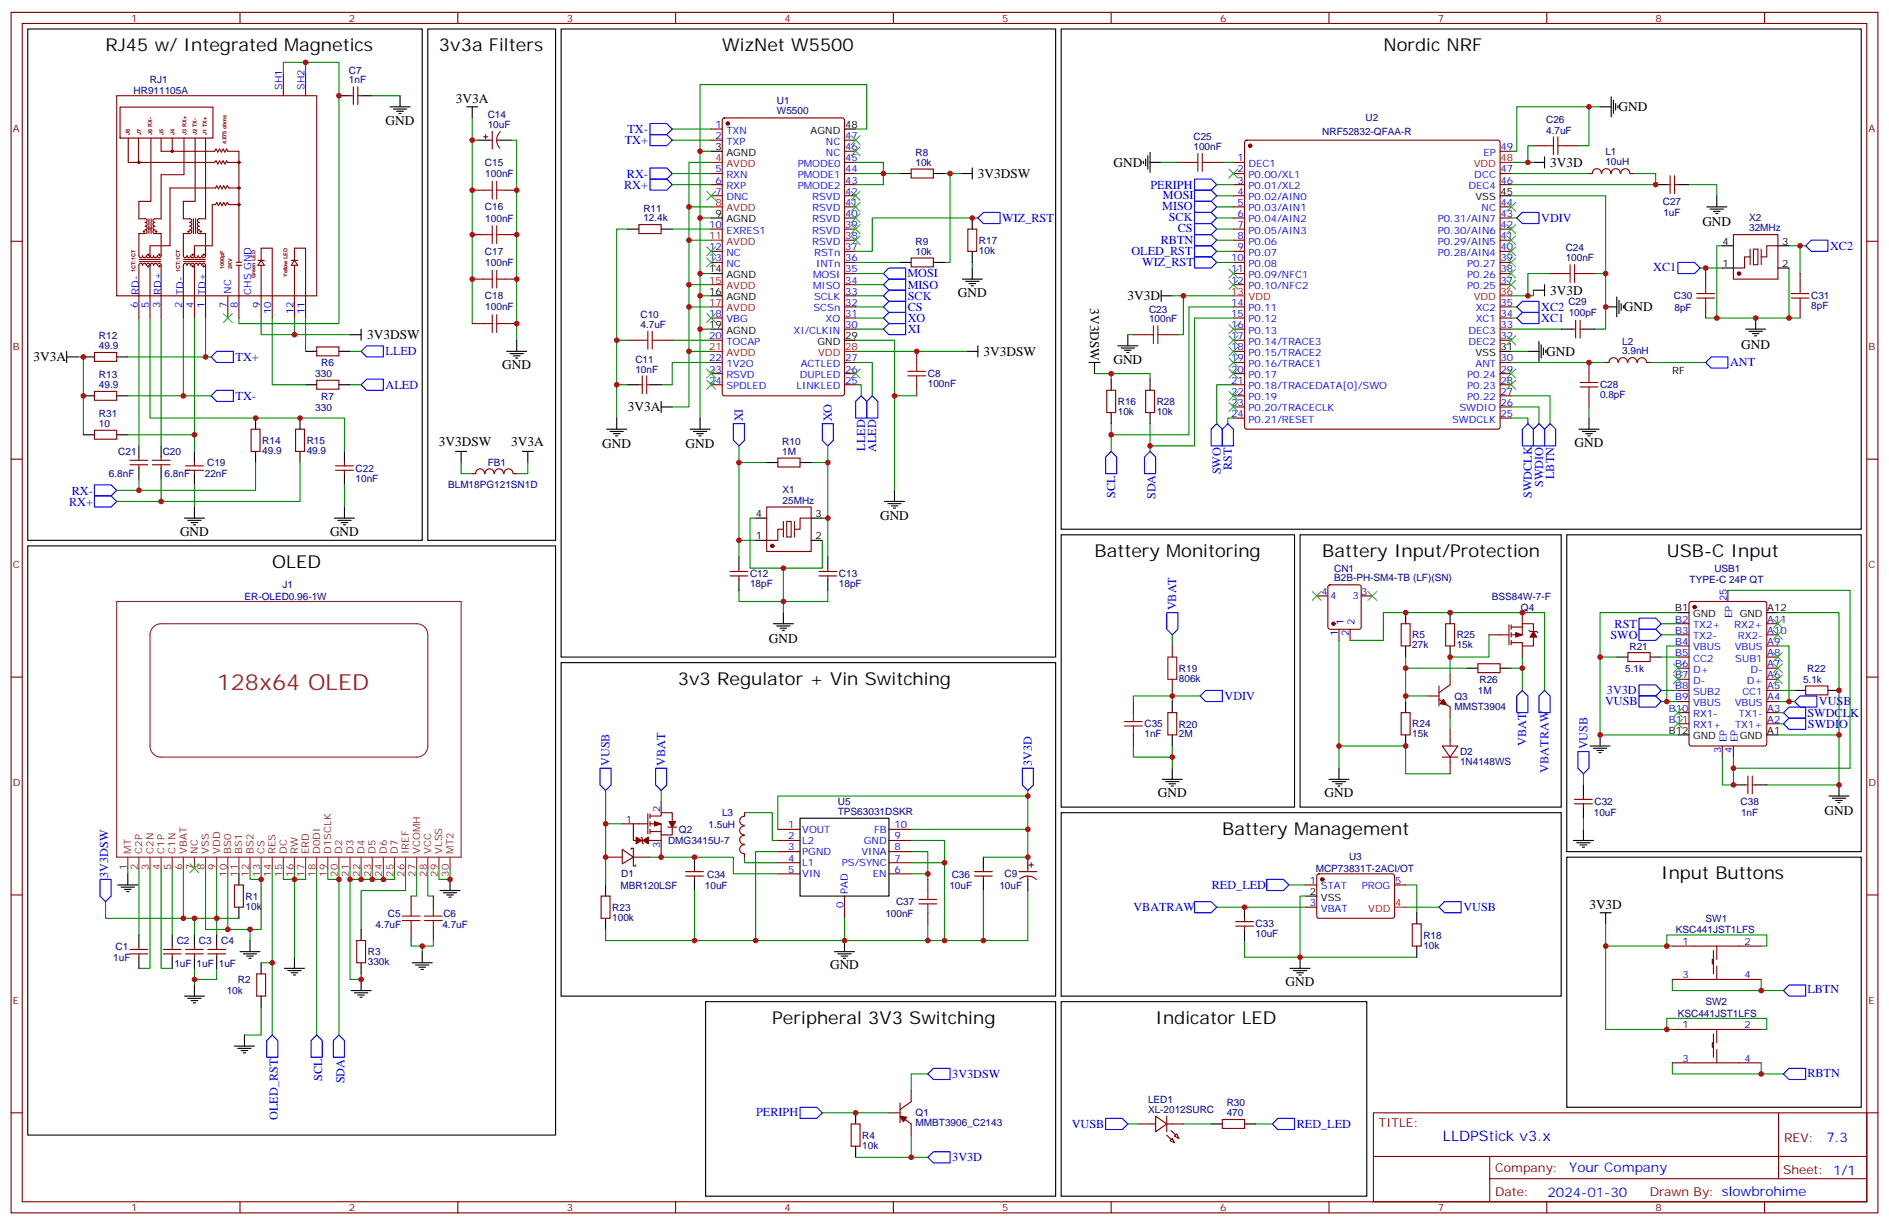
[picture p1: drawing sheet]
<svg xmlns="http://www.w3.org/2000/svg" width="600mm" height="388mm" viewBox="0 0 600 388" stroke-linecap="round" stroke-linejoin="round" font-family="sans-serif">
<defs><g id="words">
<text font-size="7.1" fill="#8d2323" x="68.8" y="219.1">128x64 OLED</text>
<g font-size="5.6">
<text x="33.5" y="16.3">RJ45 w/ Integrated Magnetics</text>
<text x="139.3" y="16.3">3v3a Filters</text>
<text x="229.3" y="16.3">WizNet W5500</text>
<text x="439.2" y="16.3">Nordic NRF</text>
<text x="347.5" y="176.8">Battery Monitoring</text>
<text x="419.8" y="176.8">Battery Input/Protection</text>
<text x="529.2" y="176.8">USB-C Input</text>
<text x="86.4" y="180.3">OLED</text>
<text x="215.2" y="217.3">3v3 Regulator + Vin Switching</text>
<text x="388.1" y="265">Battery Management</text>
<text x="527.4" y="279.1">Input Buttons</text>
<text x="245.2" y="324.9">Peripheral 3V3 Switching</text>
<text x="366.9" y="324.9">Indicator LED</text>
</g>
<text font-size="4.6" fill="#00f" x="458.1" y="362.2">LLDPStick v3.x</text>
<g font-size="4.2">
<text x="144.7" y="32.8">3V3A</text>
<text x="513.8" y="35.3">GND</text>
<text x="122.4" y="39.5">GND</text>
<text x="353.5" y="53">GND</text>
<text x="492.2" y="53">3V3D</text>
<text x="310.5" y="56.5">3V3DSW</text>
<text x="540.5" y="71.7">GND</text>
<text x="304.1" y="94.2">GND</text>
<text x="358" y="95.3">3V3D</text>
<text x="492.2" y="93.6">3V3D</text>
<text x="346.1" y="97.8" transform="rotate(90 346.1 97.8)">3V3DSW</text>
<text x="515.6" y="98.8">GND</text>
<text x="116.6" y="107.6">3V3DSW</text>
<text x="312.3" y="113">3V3DSW</text>
<text x="490.9" y="112.9">GND</text>
<text x="552.8" y="110.6">GND</text>
<text x="10.6" y="114.7">3V3A</text>
<text x="159.5" y="117.2">GND</text>
<text x="353.5" y="115.4">GND</text>
<text x="199.4" y="130.5">3V3A</text>
<text x="139.3" y="141.5">3V3DSW</text>
<text x="162.3" y="141.5">3V3A</text>
<text x="191.2" y="142.2">GND</text>
<text x="217.7" y="142.2">GND</text>
<text x="499.9" y="141.9">GND</text>
<text x="279.4" y="165.1">GND</text>
<text x="57.1" y="170.1">GND</text>
<text x="104.8" y="170.1">GND</text>
<text x="244.1" y="204.1">GND</text>
<text x="367.6" y="253">GND</text>
<text x="420.5" y="253">GND</text>
<text x="579.3" y="258.6">GND</text>
<text x="504.6" y="288.6">3V3D</text>
<text x="263.5" y="307.7">GND</text>
<text x="408.2" y="312.9">GND</text>
</g>
<g font-size="4.2" fill="#00f">
<text x="579.8" y="362.4">7.3</text>
<text x="498.2" y="372">Your Company</text>
<text x="491.3" y="379.8">2024-01-30</text>
</g>
<g font-size="3.9" fill="#00f">
<text x="198.3" y="45.8">TX+</text>
<text x="199.2" y="42.3">TX-</text>
<text x="198.1" y="59.9">RX+</text>
<text x="199" y="56.4">RX-</text>
<text x="365.3" y="59.9">PERIPH</text>
<text x="369.2" y="63.2">MOSI</text>
<text x="318.2" y="70.4">WIZ_RST</text>
<text x="369" y="66.7">MISO</text>
<text x="371.1" y="70.2">SCK</text>
<text x="489.3" y="70.5">VDIV</text>
<text x="368.5" y="77.5">RBTN</text>
<text x="373.9" y="73.7">CS</text>
<text x="359.2" y="81">OLED_RST</text>
<text x="581" y="79.2">XC2</text>
<text x="288.1" y="88">MOSI</text>
<text x="362.7" y="84.3">WIZ_RST</text>
<text x="524.9" y="86.1">XC1</text>
<text x="288.2" y="91.6">MISO</text>
<text x="288.2" y="95.1">SCK</text>
<text x="288.2" y="98.6">CS</text>
<text x="489.3" y="98.6">XC2</text>
<text x="288.2" y="102.2">XO</text>
<text x="288.2" y="105.7">XI</text>
<text x="489.3" y="102.1">XC1</text>
<text x="122.4" y="112.8">LLED</text>
<text x="74.8" y="114.5">TX+</text>
<text x="549.3" y="116.3">ANT</text>
<text x="122.4" y="123.3">ALED</text>
<text x="74.8" y="126.9">TX-</text>
<text x="235.9" y="133.7" transform="rotate(-90 235.9 133.7)">XI</text>
<text x="264.1" y="133.7" transform="rotate(-90 264.1 133.7)">XO</text>
<text x="274.7" y="143" transform="rotate(-90 274.7 143)">LLED</text>
<text x="278.2" y="143.4" transform="rotate(-90 278.2 143.4)">ALED</text>
<text x="391.1" y="149.1" transform="rotate(-90 391.1 149.1)">RST</text>
<text x="387.5" y="150.6" transform="rotate(-90 387.5 150.6)">SWO</text>
<text x="489.9" y="154.5" transform="rotate(-90 489.9 154.5)">SWDIO</text>
<text x="493.4" y="152" transform="rotate(-90 493.4 152)">LBTN</text>
<text x="21.9" y="160.4">RX+</text>
<text x="22.8" y="157">RX-</text>
<text x="354" y="157.9" transform="rotate(-90 354 157.9)">SCL</text>
<text x="366.9" y="158.4" transform="rotate(-90 366.9 158.4)">SDA</text>
<text x="486.4" y="158.1" transform="rotate(-90 486.4 158.1)">SWDCLK</text>
<text x="373.4" y="193.7" transform="rotate(-90 373.4 193.7)">VBAT</text>
<text x="511.3" y="202.7">SWO</text>
<text x="512.6" y="199.2">RST</text>
<text x="510.2" y="220.4">3V3D</text>
<text x="388.8" y="222.1">VDIV</text>
<text x="509.6" y="223.9">VUSB</text>
<text x="573.8" y="227.4">SWDCLK</text>
<text x="577.5" y="223.9">VUSB</text>
<text x="574" y="230.9">SWDIO</text>
<text x="484.6" y="236.7" transform="rotate(-90 484.6 236.7)">VBAT</text>
<text x="504" y="237.8" transform="rotate(-90 504 237.8)">VUSB</text>
<text x="193.5" y="243.1" transform="rotate(-90 193.5 243.1)">VUSB</text>
<text x="211.2" y="243.1" transform="rotate(-90 211.2 243.1)">VBAT</text>
<text x="327.6" y="243.1" transform="rotate(-90 327.6 243.1)">3V3D</text>
<text x="491.6" y="245.2" transform="rotate(-90 491.6 245.2)">VBATRAW</text>
<text x="34.4" y="278.5" transform="rotate(-90 34.4 278.5)">3V3DSW</text>
<text x="384.7" y="282">RED_LED</text>
<text x="359.8" y="289.1">VBATRAW</text>
<text x="464.6" y="289.1">VUSB</text>
<text x="573.8" y="315.2">LBTN</text>
<text x="573.8" y="341.7">RBTN</text>
<text x="102.3" y="343.1" transform="rotate(-90 102.3 343.1)">SCL</text>
<text x="109.4" y="343.8" transform="rotate(-90 109.4 343.8)">SDA</text>
<text x="302.3" y="342.1">3V3DSW</text>
<text x="88.2" y="355.4" transform="rotate(-90 88.2 355.4)">OLED_RST</text>
<text x="240.1" y="354.3">PERIPH</text>
<text x="340.3" y="357.9">VUSB</text>
<text x="411.7" y="358">RED_LED</text>
<text x="302.3" y="368.5">3V3D</text>
</g>
<g font-size="3.9" fill="#800">
<text x="437.8" y="357.8">TITLE:</text>
<text x="566.4" y="362.4">REV:</text>
<text x="474.7" y="372">Company:</text>
<text x="566.1" y="372.6">Sheet: 1/1</text>
<text x="474.7" y="379.6">Date:</text>
<text x="523.7" y="379.7">Drawn By: slowbrohime</text>
</g>
<g font-size="3.2" fill="#800">
<text x="41.6" y="6.9">1</text>
<text x="110.8" y="6.9">2</text>
<text x="179.9" y="6.9">3</text>
<text x="249.1" y="6.9">4</text>
<text x="318.2" y="6.9">5</text>
<text x="387.3" y="6.9">6</text>
<text x="456.5" y="6.9">7</text>
<text x="525.6" y="6.9">8</text>
<text x="4.1" y="42">A</text>
<text x="593.2" y="42">A</text>
<text x="4.1" y="111.2">B</text>
<text x="593.2" y="111.2">B</text>
<text x="4.1" y="180.3">C</text>
<text x="593.2" y="180.3">C</text>
<text x="4.1" y="249.4">D</text>
<text x="593.2" y="249.4">D</text>
<text x="4.1" y="318.6">E</text>
<text x="593.2" y="318.6">E</text>
<text x="41.6" y="384.4">1</text>
<text x="110.8" y="384.4">2</text>
<text x="179.9" y="384.4">3</text>
<text x="249.1" y="384.4">4</text>
<text x="318.2" y="384.4">5</text>
<text x="387.3" y="384.4">6</text>
<text x="456.5" y="384.4">7</text>
<text x="525.6" y="384.4">8</text>
</g>
<g font-size="3.2" fill="#000080">
<text x="110.8" y="23.3">C7</text>
<text x="42.4" y="29.8">HR911105A</text>
<text x="47.6" y="26.2">RJ1</text>
<text x="110.8" y="26.5">1nF</text>
<text x="246.7" y="33">U1</text>
<text x="154.8" y="40.6">10uF</text>
<text x="154.8" y="37.5">C14</text>
<text x="246.7" y="36.2">W5500</text>
<text x="433.5" y="38.6">U2</text>
<text x="490.9" y="39.2">C26</text>
<text x="378.9" y="47.7">100nF</text>
<text x="378.9" y="44.5">C25</text>
<text x="419.8" y="42.7">NRF52832-QFAA-R</text>
<text x="490.9" y="42.4">4.7uF</text>
<text x="154" y="52.7">C15</text>
<text x="290.7" y="52.6">10k</text>
<text x="290.7" y="49.5">R8</text>
<text x="509.7" y="52.5">10uH</text>
<text x="509.7" y="49.3">L1</text>
<text x="154.1" y="56.2">100nF</text>
<text x="527.9" y="65">C27</text>
<text x="154" y="66.8">C16</text>
<text x="154.1" y="70.3">100nF</text>
<text x="204.3" y="70.2">12.4k</text>
<text x="204.3" y="67.1">R11</text>
<text x="528.1" y="68.5">1uF</text>
<text x="555.3" y="70.3">X2</text>
<text x="290.7" y="77.7">R9</text>
<text x="310.8" y="77.4">R17</text>
<text x="555.3" y="73.4">32MHz</text>
<text x="154" y="80.9">C17</text>
<text x="290.7" y="80.8">10k</text>
<text x="310.8" y="80.5">10k</text>
<text x="497.1" y="82.9">100nF</text>
<text x="497.1" y="79.8">C24</text>
<text x="154.1" y="84.4">100nF</text>
<text x="154" y="95">C18</text>
<text x="531.4" y="95">C30</text>
<text x="575" y="95">C31</text>
<text x="154.1" y="98.5">100nF</text>
<text x="203.4" y="100.9">C10</text>
<text x="364.8" y="99.2">C23</text>
<text x="497.9" y="96.8">C29</text>
<text x="498" y="100.3">100pF</text>
<text x="531.6" y="98.5">8pF</text>
<text x="575" y="98.2">8pF</text>
<text x="31.4" y="107.7">R12</text>
<text x="203.4" y="104.1">4.7uF</text>
<text x="364.8" y="102.3">100nF</text>
<text x="31.4" y="110.8">49.9</text>
<text x="515" y="112.4">3.9nH</text>
<text x="515" y="109.3">L2</text>
<text x="100.1" y="119.7">330</text>
<text x="102" y="116.2">R6</text>
<text x="201.7" y="118.2">10nF</text>
<text x="201.7" y="115.1">C11</text>
<text x="294.6" y="119.8">C8</text>
<text x="31.4" y="123.2">49.9</text>
<text x="31.4" y="120">R13</text>
<text x="294.6" y="122.9">100nF</text>
<text x="508" y="123.2">C28</text>
<text x="100.1" y="130.4">330</text>
<text x="102" y="126.8">R7</text>
<text x="354.9" y="131.7">10k</text>
<text x="354.9" y="128.6">R16</text>
<text x="367.2" y="131.7">10k</text>
<text x="367.2" y="128.6">R28</text>
<text x="508" y="126.4">0.8pF</text>
<text x="31.4" y="135.5">10</text>
<text x="31.4" y="132.4">R31</text>
<text x="83.3" y="140.9">R14</text>
<text x="97.4" y="140.9">R15</text>
<text x="248.4" y="141.2">R10</text>
<text x="37.6" y="144.5">C21</text>
<text x="51.7" y="144.5">C20</text>
<text x="65.8" y="148">C19</text>
<text x="83.3" y="144">49.9</text>
<text x="97.4" y="144">49.9</text>
<text x="112.9" y="149.7">C22</text>
<text x="154.9" y="147.9">FB1</text>
<text x="248.4" y="144.3">1M</text>
<text x="34.6" y="151.5">6.8nF</text>
<text x="52.2" y="151.5">6.8nF</text>
<text x="65" y="151.5">22nF</text>
<text x="112.9" y="152.9">10nF</text>
<text x="142.3" y="155">BLM18PG121SN1D</text>
<text x="248.5" y="159.8">25MHz</text>
<text x="248.5" y="156.5">X1</text>
<text x="238.1" y="183.2">C12</text>
<text x="266.3" y="183.2">C13</text>
<text x="423.6" y="184.5">B2B-PH-SM4-TB (LF)(SN)</text>
<text x="423.6" y="181.4">CN1</text>
<text x="536.4" y="185">TYPE-C 24P QT</text>
<text x="544.3" y="181.5">USB1</text>
<text x="77.6" y="190.4">ER-OLED0.96-1W</text>
<text x="89.6" y="186.6">J1</text>
<text x="238.1" y="186.4">18pF</text>
<text x="266.3" y="186.4">18pF</text>
<text x="473.6" y="190.3">BSS84W-7-F</text>
<text x="482.9" y="193.8">Q4</text>
<text x="448.4" y="202.5">R5</text>
<text x="462.5" y="202.5">R25</text>
<text x="448.4" y="205.7">27k</text>
<text x="462.5" y="205.7">15k</text>
<text x="517.3" y="206.2">R21</text>
<text x="374.3" y="213.3">R19</text>
<text x="516" y="213.3">5.1k</text>
<text x="573.8" y="213.2">R22</text>
<text x="374.3" y="216.4">806k</text>
<text x="469.2" y="220.3">1M</text>
<text x="469.7" y="216.8">R26</text>
<text x="572.4" y="216.7">5.1k</text>
<text x="461.8" y="225.2">MMST3904</text>
<text x="461.8" y="222">Q3</text>
<text x="363.4" y="233.9">1nF</text>
<text x="363.4" y="230.8">C35</text>
<text x="374.3" y="230.9">R20</text>
<text x="448.4" y="233.9">15k</text>
<text x="448.4" y="230.8">R24</text>
<text x="374.3" y="234">2M</text>
<text x="463.5" y="239.6">D2</text>
<text x="463.5" y="242.9">1N4148WS</text>
<text x="266" y="255.5">U5</text>
<text x="506.2" y="255.5">C32</text>
<text x="552.6" y="255.5">C38</text>
<text x="224.9" y="262.6">1.5uH</text>
<text x="229.2" y="259.1">L3</text>
<text x="266" y="258.6">TPS63031DSKR</text>
<text x="506" y="259">10uF</text>
<text x="552.8" y="259.1">1nF</text>
<text x="212.1" y="267.9">DMG3415U-7</text>
<text x="215.5" y="264.4">Q2</text>
<text x="428.3" y="273.1">U3</text>
<text x="196.9" y="282">MBR120LSF</text>
<text x="197.2" y="278.4">D1</text>
<text x="224.5" y="278.5">C34</text>
<text x="302.1" y="278.5">C36</text>
<text x="317.3" y="282">10uF</text>
<text x="318.9" y="278.4">C9</text>
<text x="417.7" y="276.7">MCP73831T-2ACI/OT</text>
<text x="78" y="285.5">R1</text>
<text x="223.8" y="282">10uF</text>
<text x="284.5" y="287.3">C37</text>
<text x="301.4" y="282">10uF</text>
<text x="78" y="288.7">10k</text>
<text x="123.1" y="290.9">C5</text>
<text x="140.8" y="290.9">C6</text>
<text x="194.4" y="292.2">100k</text>
<text x="194.4" y="289">R23</text>
<text x="281.1" y="290.9">100nF</text>
<text x="541.5" y="292.7">SW1</text>
<text x="56.1" y="299.7">C2</text>
<text x="63.2" y="299.7">C3</text>
<text x="70.2" y="299.7">C4</text>
<text x="119.3" y="294.4">4.7uF</text>
<text x="140.4" y="294.4">4.7uF</text>
<text x="398.6" y="297.5">10uF</text>
<text x="398.6" y="294.3">C33</text>
<text x="451.9" y="297.9">R18</text>
<text x="532.1" y="296.1">KSC441JST1LFS</text>
<text x="36" y="304.9">1uF</text>
<text x="36.7" y="301.4">C1</text>
<text x="116.8" y="303.1">R3</text>
<text x="451.9" y="301">10k</text>
<text x="55.4" y="306.7">1uF</text>
<text x="62.4" y="306.7">1uF</text>
<text x="69.5" y="306.7">1uF</text>
<text x="75.5" y="312">R2</text>
<text x="116.8" y="306.3">330k</text>
<text x="72" y="315.5">10k</text>
<text x="532.7" y="322.7">KSC441JST1LFS</text>
<text x="541.4" y="319">SW2</text>
<text x="364.5" y="353.2">XL-2012SURC</text>
<text x="364.5" y="350.1">LED1</text>
<text x="389.5" y="351">R30</text>
<text x="290.7" y="357.5">MMBT3906_C2143</text>
<text x="290.7" y="354.3">Q1</text>
<text x="389.5" y="354.2">470</text>
<text x="273.8" y="364.5">10k</text>
<text x="273.8" y="361.4">R4</text>
</g>
<g font-size="3.2" fill="#00f">
<text x="89.6" y="28.6" transform="rotate(-90 89.6 28.6)">SH1</text>
<text x="96.7" y="28.6" transform="rotate(-90 96.7 28.6)">SH2</text>
<text x="227.1" y="40.6">1</text>
<text x="227.1" y="44.1">2</text>
<text x="230.6" y="42.4">TXN</text>
<text x="230.6" y="45.9">TXP</text>
<text x="262.2" y="45.9">NC</text>
<text x="268.3" y="47.7">46</text>
<text x="268.3" y="44.1">47</text>
<text x="476.4" y="47.7">49</text>
<text x="253.3" y="53">PMODE0</text>
<text x="262.2" y="49.4">NC</text>
<text x="268.3" y="51.2">45</text>
<text x="392.9" y="51.2">1</text>
<text x="396.4" y="53">DEC1</text>
<text x="471" y="49.4">EP</text>
<text x="227.1" y="54.7">5</text>
<text x="227.1" y="58.2">6</text>
<text x="230.6" y="56.5">RXN</text>
<text x="253.3" y="56.5">PMODE1</text>
<text x="268.3" y="58.2">43</text>
<text x="268.3" y="54.7">44</text>
<text x="392.9" y="54.7">2</text>
<text x="392.9" y="58.2">3</text>
<text x="396.4" y="56.5">P0.00/XL1</text>
<text x="468.1" y="56.5">DCC</text>
<text x="476.4" y="58.2">46</text>
<text x="476.4" y="54.7">47</text>
<text x="227.1" y="61.8">7</text>
<text x="230.6" y="60">RXP</text>
<text x="230.6" y="63.5">DNC</text>
<text x="253.3" y="60">PMODE2</text>
<text x="257.8" y="63.5">RSVD</text>
<text x="268.3" y="65.3">41</text>
<text x="268.3" y="61.8">42</text>
<text x="392.9" y="61.8">4</text>
<text x="392.9" y="65.3">5</text>
<text x="396.4" y="60">P0.01/XL2</text>
<text x="396.4" y="63.5">P0.02/AIN0</text>
<text x="466.3" y="60">DEC4</text>
<text x="476.4" y="65.3">44</text>
<text x="257.8" y="70.6">RSVD</text>
<text x="257.8" y="67.1">RSVD</text>
<text x="268.3" y="68.8">40</text>
<text x="392.9" y="68.8">6</text>
<text x="396.4" y="67.1">P0.03/AIN1</text>
<text x="396.4" y="70.6">P0.04/AIN2</text>
<text x="456.5" y="70.6">P0.31/AIN7</text>
<text x="470.4" y="67.1">NC</text>
<text x="476.4" y="68.8">43</text>
<text x="225.1" y="72.4">10</text>
<text x="230.6" y="74.1">EXRES1</text>
<text x="257.8" y="77.6">RSVD</text>
<text x="257.8" y="74.1">RSVD</text>
<text x="268.3" y="75.9">38</text>
<text x="268.3" y="72.4">39</text>
<text x="392.9" y="72.4">7</text>
<text x="392.9" y="75.9">8</text>
<text x="396.4" y="74.1">P0.05/AIN3</text>
<text x="396.4" y="77.6">P0.06</text>
<text x="456.5" y="77.6">P0.29/AIN5</text>
<text x="456.5" y="74.1">P0.30/AIN6</text>
<text x="476.4" y="75.9">41</text>
<text x="476.4" y="72.4">42</text>
<text x="225.1" y="79.4">12</text>
<text x="225.1" y="82.9">13</text>
<text x="230.6" y="81.2">NC</text>
<text x="258.5" y="81.2">RSTn</text>
<text x="268.3" y="82.9">36</text>
<text x="268.3" y="79.4">37</text>
<text x="390.9" y="82.9">10</text>
<text x="392.9" y="79.4">9</text>
<text x="396.4" y="81.2">P0.07</text>
<text x="456.5" y="81.2">P0.28/AIN4</text>
<text x="476.4" y="82.9">39</text>
<text x="476.4" y="79.4">40</text>
<text x="230.6" y="84.7">NC</text>
<text x="258.1" y="88.2">MOSI</text>
<text x="259.1" y="84.7">INTn</text>
<text x="268.3" y="90">34</text>
<text x="268.3" y="86.5">35</text>
<text x="390.9" y="86.5">11</text>
<text x="390.9" y="90">12</text>
<text x="396.4" y="84.7">P0.08</text>
<text x="396.4" y="88.2">P0.09/NFC1</text>
<text x="465.8" y="88.2">P0.26</text>
<text x="465.8" y="84.7">P0.27</text>
<text x="476.4" y="90">37</text>
<text x="476.4" y="86.5">38</text>
<text x="44.1" y="93.5" transform="rotate(-90 44.1 93.5)">RD-</text>
<text x="51.2" y="93.5" transform="rotate(-90 51.2 93.5)">RD+</text>
<text x="58.2" y="93.5" transform="rotate(-90 58.2 93.5)">TD-</text>
<text x="65.3" y="93.5" transform="rotate(-90 65.3 93.5)">TD+</text>
<text x="73.4" y="93.2" transform="rotate(-90 73.4 93.2)">NC</text>
<text x="79.7" y="93.5" transform="rotate(-90 79.7 93.5)">CHS GND</text>
<text x="258.1" y="91.8">MISO</text>
<text x="258.5" y="95.3">SCLK</text>
<text x="268.3" y="93.5">33</text>
<text x="396.4" y="91.8">P0.10/NFC2</text>
<text x="465.8" y="91.8">P0.25</text>
<text x="43.7" y="97.7" transform="rotate(-90 43.7 97.7)">6</text>
<text x="47.3" y="97.7" transform="rotate(-90 47.3 97.7)">5</text>
<text x="50.8" y="97.7" transform="rotate(-90 50.8 97.7)">3</text>
<text x="57.9" y="97.7" transform="rotate(-90 57.9 97.7)">2</text>
<text x="61.4" y="97.7" transform="rotate(-90 61.4 97.7)">4</text>
<text x="64.9" y="97.7" transform="rotate(-90 64.9 97.7)">1</text>
<text x="72" y="97.7" transform="rotate(-90 72 97.7)">7</text>
<text x="75.5" y="97.7" transform="rotate(-90 75.5 97.7)">8</text>
<text x="82.5" y="97.7" transform="rotate(-90 82.5 97.7)">9</text>
<text x="86.1" y="99.7" transform="rotate(-90 86.1 99.7)">10</text>
<text x="93.1" y="99.7" transform="rotate(-90 93.1 99.7)">12</text>
<text x="96.7" y="99.7" transform="rotate(-90 96.7 99.7)">11</text>
<text x="225.1" y="100.6">18</text>
<text x="258.2" y="98.8">SCSn</text>
<text x="268.3" y="100.6">31</text>
<text x="268.3" y="97">32</text>
<text x="390.9" y="97">14</text>
<text x="390.9" y="100.6">15</text>
<text x="396.4" y="98.8">P0.11</text>
<text x="468.5" y="98.8">XC2</text>
<text x="476.4" y="100.6">34</text>
<text x="476.4" y="97">35</text>
<text x="225.1" y="107.6">20</text>
<text x="230.6" y="102.3">VBG</text>
<text x="252" y="105.9">XI/CLKIN</text>
<text x="262.1" y="102.3">XO</text>
<text x="268.3" y="104.1">30</text>
<text x="390.9" y="104.1">16</text>
<text x="390.9" y="107.6">17</text>
<text x="396.4" y="102.3">P0.12</text>
<text x="396.4" y="105.9">P0.13</text>
<text x="466.3" y="105.9">DEC3</text>
<text x="468.5" y="102.3">XC1</text>
<text x="476.4" y="107.6">32</text>
<text x="476.4" y="104.1">33</text>
<text x="230.6" y="109.4">TOCAP</text>
<text x="390.9" y="111.2">18</text>
<text x="396.4" y="109.4">P0.14/TRACE3</text>
<text x="396.4" y="112.9">P0.15/TRACE2</text>
<text x="466.3" y="109.4">DEC2</text>
<text x="225.1" y="114.7">22</text>
<text x="225.1" y="118.2">23</text>
<text x="230.6" y="116.5">1V2O</text>
<text x="230.6" y="120">RSVD</text>
<text x="253.9" y="120">DUPLED</text>
<text x="254.2" y="116.5">ACTLED</text>
<text x="268.3" y="118.2">26</text>
<text x="268.3" y="114.7">27</text>
<text x="390.9" y="114.7">19</text>
<text x="390.9" y="118.2">20</text>
<text x="396.4" y="116.5">P0.16/TRACE1</text>
<text x="396.4" y="120">P0.17</text>
<text x="465.8" y="120">P0.24</text>
<text x="468.4" y="116.5">ANT</text>
<text x="476.4" y="118.2">29</text>
<text x="476.4" y="114.7">30</text>
<text x="225.1" y="121.7">24</text>
<text x="230.6" y="123.5">SPDLED</text>
<text x="252.9" y="123.5">LINKLED</text>
<text x="268.3" y="121.7">25</text>
<text x="390.9" y="121.7">21</text>
<text x="390.9" y="125.3">22</text>
<text x="396.4" y="123.5">P0.18/TRACEDATA[0]/SWO</text>
<text x="465.8" y="123.5">P0.23</text>
<text x="476.4" y="125.3">27</text>
<text x="476.4" y="121.7">28</text>
<text x="390.9" y="128.8">23</text>
<text x="396.4" y="127">P0.19</text>
<text x="396.4" y="130.6">P0.20/TRACECLK</text>
<text x="463.4" y="130.6">SWDIO</text>
<text x="465.8" y="127">P0.22</text>
<text x="476.4" y="128.8">26</text>
<text x="390.9" y="132.3">24</text>
<text x="396.4" y="134.1">P0.21/RESET</text>
<text x="461" y="134.1">SWDCLK</text>
<text x="476.4" y="132.3">25</text>
<text x="419.6" y="188.8">4</text>
<text x="422.3" y="190.2">4</text>
<text x="429.4" y="190.2">3</text>
<text x="432.2" y="188.8">3</text>
<text x="548.2" y="190.7" transform="rotate(-90 548.2 190.7)">25</text>
<text x="531.9" y="197.6">B2</text>
<text x="550" y="196.1" transform="rotate(-90 550 196.1)">EP</text>
<text x="561.1" y="197.6">A11</text>
<text x="424.7" y="201.9" transform="rotate(-90 424.7 201.9)">1</text>
<text x="426.5" y="198.4" transform="rotate(-90 426.5 198.4)">1</text>
<text x="428.3" y="201.9" transform="rotate(-90 428.3 201.9)">2</text>
<text x="430" y="198.4" transform="rotate(-90 430 198.4)">2</text>
<text x="531.9" y="201.1">B3</text>
<text x="537.5" y="199.4">TX2+</text>
<text x="537.5" y="202.9">TX2-</text>
<text x="550.6" y="199.4">RX2+</text>
<text x="551.8" y="202.9">RX2-</text>
<text x="561.1" y="201.1">A10</text>
<text x="531.9" y="204.6">B4</text>
<text x="531.9" y="208.2">B5</text>
<text x="537.5" y="206.4">VBUS</text>
<text x="537.5" y="209.9">CC2</text>
<text x="550.8" y="206.4">VBUS</text>
<text x="550.9" y="209.9">SUB1</text>
<text x="561.1" y="208.2">A8</text>
<text x="561.1" y="204.6">A9</text>
<text x="531.9" y="211.7">B6</text>
<text x="531.9" y="215.2">B7</text>
<text x="537.5" y="213.5">D+</text>
<text x="555.7" y="213.5">D-</text>
<text x="561.1" y="215.2">A6</text>
<text x="561.1" y="211.7">A7</text>
<text x="531.9" y="218.8">B8</text>
<text x="537.5" y="217">D-</text>
<text x="537.5" y="220.5">SUB2</text>
<text x="553.2" y="220.5">CC1</text>
<text x="554.6" y="217">D+</text>
<text x="561.1" y="218.8">A5</text>
<text x="529.8" y="225.8">B10</text>
<text x="531.9" y="222.3">B9</text>
<text x="537.5" y="224">VBUS</text>
<text x="537.5" y="227.6">RX1-</text>
<text x="550.8" y="224">VBUS</text>
<text x="552" y="227.6">TX1-</text>
<text x="561.1" y="225.8">A3</text>
<text x="561.1" y="222.3">A4</text>
<text x="529.8" y="229.3">B11</text>
<text x="537.5" y="231.1">RX1+</text>
<text x="550.9" y="231.1">TX1+</text>
<text x="561.1" y="229.3">A2</text>
<text x="546.5" y="238.9" transform="rotate(-90 546.5 238.9)">3</text>
<text x="548.2" y="235.4" transform="rotate(-90 548.2 235.4)">EP</text>
<text x="550" y="238.9" transform="rotate(-90 550 238.9)">4</text>
<text x="551.7" y="235.4" transform="rotate(-90 551.7 235.4)">EP</text>
<text x="209.5" y="257.6" transform="rotate(-90 209.5 257.6)">2</text>
<text x="198.7" y="261.1">1</text>
<text x="250.2" y="262.9">1</text>
<text x="284" y="262.9">10</text>
<text x="209.5" y="269.1" transform="rotate(-90 209.5 269.1)">3</text>
<text x="250.2" y="266.4">2</text>
<text x="250.2" y="269.9">3</text>
<text x="254.7" y="264.3">VOUT</text>
<text x="254.7" y="267.8">L2</text>
<text x="274.2" y="267.8">GND</text>
<text x="277.5" y="264.3">FB</text>
<text x="284" y="269.9">8</text>
<text x="284" y="266.4">9</text>
<text x="250.2" y="273.4">4</text>
<text x="254.7" y="271.3">PGND</text>
<text x="254.7" y="274.8">L1</text>
<text x="267.3" y="274.8">PS/SYNC</text>
<text x="273.5" y="271.3">VINA</text>
<text x="284" y="273.4">7</text>
<text x="250.2" y="277">5</text>
<text x="254.7" y="278.4">VIN</text>
<text x="277.1" y="278.4">EN</text>
<text x="284" y="277">6</text>
<text x="415.9" y="280.5">1</text>
<text x="442.9" y="280.5">5</text>
<text x="269.2" y="283.7" transform="rotate(-90 269.2 283.7)">PAD</text>
<text x="415.9" y="287.5">3</text>
<text x="419.3" y="282.3">STAT</text>
<text x="432.4" y="282.3">PROG</text>
<text x="267.8" y="288.2" transform="rotate(-90 267.8 288.2)">0</text>
<text x="419.3" y="289.3">VBAT</text>
<text x="534.2" y="299.9">1</text>
<text x="553.9" y="299.9">2</text>
<text x="534.2" y="310.5">3</text>
<text x="553.9" y="310.5">4</text>
<text x="534.2" y="326.4">1</text>
<text x="553.9" y="326.4">2</text>
<text x="534.2" y="336.9">3</text>
<text x="553.9" y="336.9">4</text>
</g>
<g font-size="3.2">
<text x="268.3" y="40.6">48</text>
<text x="227.1" y="47.7">3</text>
<text x="257.4" y="42.4">AGND</text>
<text x="230.6" y="49.4">AGND</text>
<text x="468.4" y="63.5">VSS</text>
<text x="476.4" y="61.8">45</text>
<text x="227.1" y="68.8">9</text>
<text x="230.6" y="70.6">AGND</text>
<text x="546.9" y="77.6">4</text>
<text x="565.9" y="77.6">3</text>
<text x="225.1" y="86.5">14</text>
<text x="230.6" y="88.2">AGND</text>
<text x="546.9" y="84.7">1</text>
<text x="565.9" y="84.7">2</text>
<text x="225.1" y="93.5">16</text>
<text x="230.6" y="95.3">AGND</text>
<text x="225.1" y="104.1">19</text>
<text x="230.6" y="105.9">AGND</text>
<text x="268.3" y="107.6">29</text>
<text x="259.5" y="109.4">GND</text>
<text x="468.4" y="112.9">VSS</text>
<text x="476.4" y="111.2">31</text>
<text x="530.9" y="118.6">RF</text>
<text x="240" y="164.1">4</text>
<text x="258.9" y="164.1">3</text>
<text x="240" y="171.1">1</text>
<text x="258.9" y="171.1">2</text>
<text x="531.9" y="194.1">B1</text>
<text x="537.5" y="195.8">GND</text>
<text x="552.3" y="195.8">GND</text>
<text x="561.1" y="194.1">A12</text>
<text x="529.8" y="232.9">B12</text>
<text x="561.1" y="232.9">A1</text>
<text x="537.5" y="234.6">GND</text>
<text x="552.3" y="234.6">GND</text>
<text x="415.9" y="284">2</text>
<text x="419.3" y="285.8">VSS</text>
</g>
<g font-size="3.2" fill="#f00">
<text x="227.1" y="51.2">4</text>
<text x="230.6" y="53">AVDD</text>
<text x="467.9" y="53">VDD</text>
<text x="476.4" y="51.2">48</text>
<text x="227.1" y="65.3">8</text>
<text x="230.6" y="67.1">AVDD</text>
<text x="225.1" y="75.9">11</text>
<text x="230.6" y="77.6">AVDD</text>
<text x="225.1" y="90">15</text>
<text x="230.6" y="91.8">AVDD</text>
<text x="390.9" y="93.5">13</text>
<text x="396.4" y="95.3">VDD</text>
<text x="467.9" y="95.3">VDD</text>
<text x="476.4" y="93.5">36</text>
<text x="225.1" y="97">17</text>
<text x="230.6" y="98.8">AVDD</text>
<text x="225.1" y="111.2">21</text>
<text x="230.6" y="112.9">AVDD</text>
<text x="259.7" y="112.9">VDD</text>
<text x="268.3" y="111.2">28</text>
<text x="442.9" y="287.5">4</text>
<text x="434.4" y="289.3">VDD</text>
</g>
<g font-size="3.2" fill="#8d2323">
<text x="41.6" y="271" transform="rotate(-90 41.6 271)">MT</text>
<text x="45.2" y="271" transform="rotate(-90 45.2 271)">C2P</text>
<text x="48.7" y="271" transform="rotate(-90 48.7 271)">C2N</text>
<text x="52.2" y="271" transform="rotate(-90 52.2 271)">C1P</text>
<text x="55.7" y="271" transform="rotate(-90 55.7 271)">C1N</text>
<text x="59.3" y="271" transform="rotate(-90 59.3 271)">VBAT</text>
<text x="62.8" y="271" transform="rotate(-90 62.8 271)">NC</text>
<text x="66.3" y="271" transform="rotate(-90 66.3 271)">VSS</text>
<text x="69.8" y="271" transform="rotate(-90 69.8 271)">VDD</text>
<text x="73.4" y="271" transform="rotate(-90 73.4 271)">BS0</text>
<text x="76.9" y="271" transform="rotate(-90 76.9 271)">BS1</text>
<text x="80.4" y="271" transform="rotate(-90 80.4 271)">BS2</text>
<text x="84" y="271" transform="rotate(-90 84 271)">CS</text>
<text x="87.5" y="271" transform="rotate(-90 87.5 271)">RES</text>
<text x="91" y="271" transform="rotate(-90 91 271)">DC</text>
<text x="94.5" y="271" transform="rotate(-90 94.5 271)">RW</text>
<text x="98.1" y="271" transform="rotate(-90 98.1 271)">ERD</text>
<text x="101.6" y="271" transform="rotate(-90 101.6 271)">D0DI</text>
<text x="105.1" y="271" transform="rotate(-90 105.1 271)">D1SCLK</text>
<text x="108.7" y="271" transform="rotate(-90 108.7 271)">D2</text>
<text x="112.2" y="271" transform="rotate(-90 112.2 271)">D3</text>
<text x="115.7" y="271" transform="rotate(-90 115.7 271)">D4</text>
<text x="119.2" y="271" transform="rotate(-90 119.2 271)">D5</text>
<text x="122.8" y="271" transform="rotate(-90 122.8 271)">D6</text>
<text x="126.3" y="271" transform="rotate(-90 126.3 271)">D7</text>
<text x="129.8" y="271" transform="rotate(-90 129.8 271)">IREF</text>
<text x="133.3" y="271" transform="rotate(-90 133.3 271)">VCOMH</text>
<text x="136.9" y="271" transform="rotate(-90 136.9 271)">VCC</text>
<text x="140.4" y="271" transform="rotate(-90 140.4 271)">VLSS</text>
<text x="143.9" y="271" transform="rotate(-90 143.9 271)">MT2</text>
<text x="40.2" y="276.2" transform="rotate(-90 40.2 276.2)">1</text>
<text x="43.7" y="276.2" transform="rotate(-90 43.7 276.2)">2</text>
<text x="47.3" y="276.2" transform="rotate(-90 47.3 276.2)">3</text>
<text x="50.8" y="276.2" transform="rotate(-90 50.8 276.2)">4</text>
<text x="54.3" y="276.2" transform="rotate(-90 54.3 276.2)">5</text>
<text x="57.9" y="276.2" transform="rotate(-90 57.9 276.2)">6</text>
<text x="61.4" y="276.2" transform="rotate(-90 61.4 276.2)">7</text>
<text x="64.9" y="276.2" transform="rotate(-90 64.9 276.2)">8</text>
<text x="68.4" y="276.2" transform="rotate(-90 68.4 276.2)">9</text>
<text x="72" y="278.2" transform="rotate(-90 72 278.2)">10</text>
<text x="75.5" y="278.2" transform="rotate(-90 75.5 278.2)">11</text>
<text x="79" y="278.2" transform="rotate(-90 79 278.2)">12</text>
<text x="82.5" y="278.2" transform="rotate(-90 82.5 278.2)">13</text>
<text x="86.1" y="278.2" transform="rotate(-90 86.1 278.2)">14</text>
<text x="89.6" y="278.2" transform="rotate(-90 89.6 278.2)">15</text>
<text x="93.1" y="278.2" transform="rotate(-90 93.1 278.2)">16</text>
<text x="96.7" y="278.2" transform="rotate(-90 96.7 278.2)">17</text>
<text x="100.2" y="278.2" transform="rotate(-90 100.2 278.2)">18</text>
<text x="103.7" y="278.2" transform="rotate(-90 103.7 278.2)">19</text>
<text x="107.2" y="278.2" transform="rotate(-90 107.2 278.2)">20</text>
<text x="110.8" y="278.2" transform="rotate(-90 110.8 278.2)">21</text>
<text x="114.3" y="278.2" transform="rotate(-90 114.3 278.2)">22</text>
<text x="117.8" y="278.2" transform="rotate(-90 117.8 278.2)">23</text>
<text x="121.4" y="278.2" transform="rotate(-90 121.4 278.2)">24</text>
<text x="124.9" y="278.2" transform="rotate(-90 124.9 278.2)">25</text>
<text x="128.4" y="278.2" transform="rotate(-90 128.4 278.2)">26</text>
<text x="131.9" y="278.2" transform="rotate(-90 131.9 278.2)">27</text>
<text x="135.5" y="278.2" transform="rotate(-90 135.5 278.2)">28</text>
<text x="139" y="278.2" transform="rotate(-90 139 278.2)">29</text>
<text x="142.5" y="278.2" transform="rotate(-90 142.5 278.2)">30</text>
</g>
<g font-size="1.8" fill="#800">
<text x="41.2" y="42.7" transform="rotate(-90 41.2 42.7)">J8</text>
<text x="44.8" y="42.7" transform="rotate(-90 44.8 42.7)">J7</text>
<text x="48.3" y="42.7" transform="rotate(-90 48.3 42.7)">J6 RX-</text>
<text x="51.9" y="42.7" transform="rotate(-90 51.9 42.7)">J5</text>
<text x="55.4" y="42.7" transform="rotate(-90 55.4 42.7)">J4</text>
<text x="59.2" y="42.7" transform="rotate(-90 59.2 42.7)">J3 RX+</text>
<text x="62.4" y="42.7" transform="rotate(-90 62.4 42.7)">J2 TX-</text>
<text x="65.6" y="42.7" transform="rotate(-90 65.6 42.7)">J1 TX+</text>
<text x="71.9" y="45.5" transform="rotate(-90 71.9 45.5)">4X75 ohms</text>
<text x="43" y="86.5" transform="rotate(-90 43 86.5)">1CT:1CT</text>
<text x="57.1" y="86.5" transform="rotate(-90 57.1 86.5)">1CT:1CT</text>
<text x="71.2" y="85.4" transform="rotate(-90 71.2 85.4)">1000pF</text>
<text x="73.7" y="85.4" transform="rotate(-90 73.7 85.4)">2KV</text>
<text x="81.1" y="88.2" transform="rotate(-90 81.1 88.2)">Green LED</text>
<text x="91.3" y="87.9" transform="rotate(-90 91.3 87.9)">Yellow LED</text>
</g>
</g></defs>
<g fill="none" stroke="#870000" stroke-width=".35">
<path d="M3.5 3.9h592.7v381h-592.7zM7.1 7.4h585.6v374h-585.6zM76.2 3.9v3.5M145.3 3.9v3.5M214.5 3.9v3.5M283.6 3.9v3.5M352.8 3.9v3.5M421.9 3.9v3.5M491.1 3.9v3.5M560.2 3.9v3.5M37 30.4h63.5v63.5h-63.5zM38.1 34h29.5v9.8h-29.5z"/>
<path d="M90 23.3v7.1M97 23.3v7.1M111.1 30.4h1.1M112.2 27.6v5.6M113.6 27.6v5.6M113.6 30.4h1.1M229.5 37.6l.5-.2h37.4l.7 .5v87l-.5 .7h-37.6l-.6-.4-.1-87.1zM40.7 43.8v7.8l27.4-.1 .5-.5 .6 1 .5-1 .6 1 .5-1 .6 1 .5-1 .3 .6h3.6M44 43.8v7.8M47.9 43.8v20.1h-3.8v5.5h2a.58 .58 0 0 1 .6 .6 .58 .58 0 0 1-.6 .6 .59 .59 0 0 1 .6 .6 .59 .59 0 0 1-.6 .6 .59 .59 0 0 1 .6 .6 .59 .59 0 0 1-.6 .6 .58 .58 0 0 1 .6 .5 .58 .58 0 0 1-.6 .6h-2v7.1a.58 .58 0 0 0 .6 .6 .58 .58 0 0 0 .6-.6 .59 .59 0 0 0 .6 .6 .59 .59 0 0 0 .5-.6 .59 .59 0 0 0 .6 .6 .59 .59 0 0 0 .6-.6M51.2 43.8v4.2h16.9l.5-.7 .6 1 .5-1 .6 1 .5-1 .6 1 .5-1 .4 .7h3.5v35.2M54.7 43.8v4.2"/>
<path d="M58.4 43.8v11.6h-7.2v14M62 43.8v20.1h-3.8v5.5h2a.58 .58 0 0 1 .6 .6 .58 .58 0 0 1-.6 .6 .59 .59 0 0 1 .7 .6 .59 .59 0 0 1-.7 .6 .59 .59 0 0 1 .7 .6 .59 .59 0 0 1-.7 .6 .58 .58 0 0 1 .7 .5 .58 .58 0 0 1-.7 .6h-2v7.1a.58 .58 0 0 0 .6 .6 .58 .58 0 0 0 .6-.6 .59 .59 0 0 0 .6 .6 .59 .59 0 0 0 .6-.6 .59 .59 0 0 0 .5 .6 .59 .59 0 0 0 .6-.6M65.3 43.8v25.6M75.8 59.7h-3.1l-.6-.8-.5 1-.6-1-.5 1-.6-1-.5 1-.6-1-.4 .8h-14.4v18.3h-6.3M153.5 43.4h1.4M154.2 42.7v1.4M155.2 44.5h1.1M156.3 41.7v5.6M157.7 44.5h1M158.8 41.8a3.8 3.8 0 0 0-.1 5.2M225.8 41h3.5M225.8 44.5h3.5"/>
<path d="M225.8 55.1h3.5M225.8 58.6h3.5M268.1 44.5h3.5M268.1 55.1h3.5M268.1 58.6h3.5M268.1 51.5h3.5M268.1 48h3.5M289.3 53.7h7v2.8h-7zM373.9 51.5h3.6M384.5 51.5h3.6M391.6 55.1h3.5M391.6 58.6h3.5"/>
<path d="M391.6 51.5h3.5M395.3 44.7l.5-.2h79.7l.5 .2 .2 .5v90.3l-.2 .5-.5 .2h-79.7l-.5-.2-.2-.5v-90.3zM476.2 55.1h3.6M476.2 58.6h3.6M476.2 48h3.6M486.8 46.2h3.6M497.4 46.2h3.5M504.5 55.1h1M505.6 55a1.41 1.41 0 0 1 1.4-1.5 1.41 1.41 0 0 1 1.4 1.5M508.6 55a1.41 1.41 0 0 1 1.4-1.5 1.41 1.41 0 0 1 1.4 1.5M511.6 55a1.41 1.41 0 0 1 1.4-1.5 1.41 1.41 0 0 1 1.4 1.5M514.6 55a1.41 1.41 0 0 1 1.4-1.5 1.41 1.41 0 0 1 1.4 1.5"/>
<path d="M517.5 55.1h1.1M529.2 58.6h1M530.2 55.8v5.6M531.6 58.6h1.1M531.6 55.8v5.6M3.5 76.6h3.6M47.3 69.4v4.7M47.6 78v3.2M48 69.4v4.7M51.2 69.4h-2a.58 .58 0 0 0-.7 .6 .58 .58 0 0 0 .7 .6 .59 .59 0 0 0-.7 .6 .59 .59 0 0 0 .7 .6 .59 .59 0 0 0-.7 .6 .59 .59 0 0 0 .7 .6 .58 .58 0 0 0-.7 .5 .58 .58 0 0 0 .7 .6h2v7.1a.59 .59 0 0 1-.6 .6 .59 .59 0 0 1-.6-.6 .59 .59 0 0 1-.6 .6 .59 .59 0 0 1-.6-.6 .58 .58 0 0 1-.6 .6 .58 .58 0 0 1-.6-.6M61.4 69.4v4.7M62.1 69.4v4.7"/>
<path d="M65.3 69.4h-2a.58 .58 0 0 0-.6 .6 .58 .58 0 0 0 .6 .6 .59 .59 0 0 0-.6 .6 .59 .59 0 0 0 .6 .6 .59 .59 0 0 0-.6 .6 .59 .59 0 0 0 .6 .6 .58 .58 0 0 0-.6 .5 .58 .58 0 0 0 .6 .6h2v7.1a.59 .59 0 0 1-.6 .6 .59 .59 0 0 1-.6-.6 .59 .59 0 0 1-.6 .6 .59 .59 0 0 1-.6-.6 .58 .58 0 0 1-.6 .6 .58 .58 0 0 1-.6-.6M75.8 64.9h-3.1l-.6-.7-.5 1-.6-1-.5 1-.6-1-.5 1-.6-1-.4 .7h-1v13.1h-5.7v3.2M149.9 60.4h3.6M149.9 74.5h3.6M160.5 60.4h3.5M160.5 74.5h3.5M202.8 71.3h7.1v2.8h-7.1zM225.8 62.1h3.5M225.8 72.7h3.5M225.8 79.8h3.5M268.1 62.1h3.5M268.1 72.7h3.5"/>
<path d="M268.1 79.8h3.5M268.1 76.2h3.5M268.1 69.2h3.5M268.1 65.7h3.5M307.3 72.7h2.8v7.1h-2.8zM391.6 62.1h3.5M391.6 72.7h3.5M391.6 79.8h3.5M391.6 76.2h3.5M391.6 69.2h3.5M391.6 65.7h3.5M476.2 72.7h3.6"/>
<path d="M476.2 79.8h3.6M476.2 76.2h3.6M476.2 69.2h3.6M476.2 65.7h3.6M550.3 74.5h14.1v14.1h-14.1zM556.7 79.1h1.4v4.9h-1.4zM564.4 78h-3.5v3.5h-1.7M592.7 76.6h3.5M44.2 83h6.9M44.2 82.3h6.9M47.6 84.2a.59 .59 0 0 0-.6-.6 .59 .59 0 0 0-.6 .6 .59 .59 0 0 0-.5-.6 .59 .59 0 0 0-.6 .6 .58 .58 0 0 0-.6-.6 .58 .58 0 0 0-.6 .6v16.7M47.6 84.2a.58 .58 0 0 1 .6-.6 .58 .58 0 0 1 .6 .6 .59 .59 0 0 1 .6-.6 .59 .59 0 0 1 .6 .6 .59 .59 0 0 1 .6-.6 .59 .59 0 0 1 .6 .6v16.7"/>
<path d="M47.6 84.2v16.7M58.3 83h6.9M58.3 82.3h6.9M61.7 84.2a.59 .59 0 0 0-.6-.6 .59 .59 0 0 0-.5 .6 .59 .59 0 0 0-.6-.6 .59 .59 0 0 0-.6 .6 .58 .58 0 0 0-.6-.6 .58 .58 0 0 0-.6 .6v16.7M61.7 84.2a.58 .58 0 0 1 .6-.6 .58 .58 0 0 1 .6 .6 .59 .59 0 0 1 .6-.6 .59 .59 0 0 1 .6 .6 .59 .59 0 0 1 .6-.6 .59 .59 0 0 1 .6 .6v16.7M61.7 84.2v16.7M72.3 93.9v7M75 83.2h1.7M75 84.2h1.7M75.8 84.2v16.7M81.9 82.6h2M82.9 82.6v-3.8h3.5v22.1"/>
<path d="M82.9 82.6l1 1.6h-2zM82.9 84.2v16.7M92.5 82.6h2M93.5 82.6l1 1.6h-2zM93.5 82.6v-3.8h3.5v22.1M93.5 84.2v16.7M149.9 88.6h3.6M160.5 88.6h3.5M225.8 83.3h3.5M268.1 83.3h3.5M268.1 97.4h3.5M268.1 93.9h3.5"/>
<path d="M268.1 90.3h3.5M268.1 86.8h3.5M289.3 81.9h7v2.8h-7zM391.6 83.3h3.5M391.6 97.4h3.5M391.6 90.3h3.5M391.6 86.8h3.5M476.2 83.3h3.6M476.2 97.4h3.6M476.2 90.3h3.6M476.2 86.8h3.6M492.1 86.8h3.6"/>
<path d="M502.7 86.8h3.5M541.5 86.8v3.5M541.5 97.4v3.5M555.6 81.5h-1.7v3.6h-3.6M571.5 86.8v3.5M571.5 97.4v3.5M30 111.9h7v2.8h-7zM100.5 110.1h7.1v2.8h-7.1zM149.9 102.7h3.6M160.5 102.7h3.5M199.3 108h3.5M203.9 119.3v5.6"/>
<path d="M205.3 119.3v5.6M209.9 108h3.5M225.8 100.9h3.5M225.8 108h3.5M225.8 115h3.5M225.8 118.6h3.5M268.1 100.9h3.5M268.1 115h3.5M268.1 118.6h3.5M268.1 104.5h3.5M291 111.5v3.5M359.8 106.2h3.6"/>
<path d="M370.4 106.2h3.5M391.6 100.9h3.5M391.6 108h3.5M391.6 115h3.5M391.6 118.6h3.5M391.6 104.5h3.5M391.6 111.5h3.5M476.2 100.9h3.6M476.2 108h3.6M476.2 115h3.6M476.2 118.6h3.6M476.2 104.5h3.6"/>
<path d="M499.2 104.5h1M500.2 101.6v5.7M501.6 104.5h1.1M501.6 101.6v5.7M504.5 115v3.6M513.7 115a1.41 1.41 0 0 0-1.4-1.5 1.41 1.41 0 0 0-1.4 1.5h-1.1M513.9 115a1.41 1.41 0 0 1 1.4-1.5 1.41 1.41 0 0 1 1.4 1.5M516.8 115a1.41 1.41 0 0 1 1.4-1.5 1.41 1.41 0 0 1 1.5 1.5M519.9 115a1.41 1.41 0 0 1 1.4-1.5 1.41 1.41 0 0 1 1.4 1.5M522.8 115h1.1M30 124.2h7v2.8h-7zM30 136.6h7v2.8h-7z"/>
<path d="M79.7 136.2h2.8v7.1h-2.8zM93.8 136.2h2.9v7.1h-2.9zM100.5 120.7h7.1v2.8h-7.1zM202.8 122.1h1.1M205.3 122.1h1.1M225.8 122.1h3.5M268.1 122.1h3.5M291 122.1v3.5M351.4 123.9h2.8v7h-2.8zM363.7 123.9h2.8v7h-2.8zM391.6 122.1h3.5M391.6 125.6h3.5"/>
<path d="M391.6 129.2h3.5M391.6 132.7h3.5M476.2 122.1h3.6M476.2 125.6h3.6M476.2 129.2h3.6M476.2 132.7h3.6M504.5 125.6v3.6M3.5 145.7h3.6M41.3 147.5h5.6M41.3 146.1h5.6M44.1 145v1.1M44.1 147.5v1.1"/>
<path d="M48.3 147.5h5.7M48.3 146.1h5.7M51.2 145v1.1M51.2 147.5v1.1M58.9 149.3h5.7M58.9 147.8h5.7M61.7 146.8v1M61.7 149.3v1M106.5 149.3h5.7M106.5 147.8h5.7M109.4 146.8v1M109.4 149.3v1"/>
<path d="M149.9 150.3h1.1M151 150.3a1.41 1.41 0 0 1 1.4-1.5 1.41 1.41 0 0 1 1.4 1.5M154 150.3a1.41 1.41 0 0 1 1.4-1.5 1.41 1.41 0 0 1 1.4 1.5M157 150.3a1.41 1.41 0 0 1 1.4-1.5 1.41 1.41 0 0 1 1.4 1.5M160.1 150.3a1.41 1.41 0 0 1 1.4-1.5 1.41 1.41 0 0 1 1.4 1.5M163 150.3h1M246.9 145.4h7.1v2.8h-7.1zM592.7 145.7h3.5M243.4 160.9h14.1v14.1h-14.1zM248.7 168h-1.8v3.5h-3.5M249.8 165.5h1.4v4.9h-1.4zM257.5 164.4h-3.5v3.6h-1.8"/>
<path d="M231.8 182.8h5.6M231.8 181.4h5.6M234.6 180.3v1.1M234.6 182.8v1M260 182.8h5.6M260 181.4h5.6M262.8 180.3v1.1M262.8 182.8v1M418 189.1h3.6M421.8 185.8l.5-.2h9.1l.5 .2 .3 .5v12.7l-.3 .5-.5 .2h-9.1l-.5-.2-.2-.5v-12.7zM425.1 199.7v3.5M428.6 199.7v3.5"/>
<path d="M432.2 189.1h3.5M444.9 197.9h2.8v7.1h-2.8zM459 197.9h2.8v7.1h-2.8zM479.1 198.3v6.3M479.8 199h3.5M479.8 198.3v1.4M483.3 194.4v3.5M532.7 197.9h3.5M536.5 191.1l.4-.2h23.3l.7 .4v44.7l-.4 .7h-23.6l-.6-.4-.1-44.7zM548.6 187.4v3.5M560.9 197.9h3.5M3.5 214.9h3.6"/>
<path d="M372.2 205v3.5M372.2 215.6v3.5M456.8 217.7v6.3M460.4 213.8v3.5l-3.6 2.5M469.2 210.6h7v2.9h-7zM472.7 201.5h6.4M479.8 200.8v1.4M479.8 203.2v1.4M483.3 205v3.5M485.4 200.1l.4 .3h2.1l.3 .4M486.8 202.2v2.8h-3.5v-1.1h-3.5M486.8 200.4v-2.5h-3.5v3.6h-3.5"/>
<path d="M516.8 207.1h7.1v2.8h-7.1zM532.7 201.5h3.5M532.7 205h3.5M532.7 208.5h3.5M532.7 212.1h3.5M532.7 215.6h3.5M532.7 219.1h3.5M560.9 201.5h3.5M560.9 205h3.5M560.9 208.5h3.5M560.9 212.1h3.5M560.9 215.6h3.5"/>
<path d="M560.9 219.1h3.5M573.3 217.7h7v2.8h-7zM592.7 214.9h3.5M359.8 222.6v3.6M359.8 233.2v3.5M370.8 226.2h2.8v7h-2.8zM444.9 226.2h2.8v7h-2.8zM453.3 220.9h3.5M456.8 221.9l3.6 2.5v3.5M457.9 236.7h4.9l-2.4 3.6zM460.4 231.5v5.2M532.7 222.6h3.5"/>
<path d="M532.7 226.2h3.5M532.7 229.7h3.5M546.8 236.7v3.6M550.3 236.7v3.6M560.9 222.6h3.5M560.9 226.2h3.5M560.9 229.7h3.5M205.7 258.3v6.3M206.4 259h3.5v-1.1h3.5v2.8M206.4 258.3v1.4M209.9 254.4v3.5M236.3 259.1a1.41 1.41 0 0 0-1.5 1.4 1.41 1.41 0 0 0 1.5 1.4"/>
<path d="M236.4 257.9v1.1M457.9 240.3h4.9M460.4 240.3v5.3M499.9 255.1h5.6M499.9 253.7h5.6M502.7 252.6v1.1M502.7 255.1v1.1M553.9 249.1h1M554.9 246.3v5.6M556.3 246.3v5.6M556.3 249.1h1.1M192.3 272h5.3"/>
<path d="M197.6 269.6l3.5 2.4-3.5 2.1zM197.6 261.4h3.5M200.4 269.6v-.4h.7v5.6h.7v-.3M201.1 272h5.3M202.8 261.4h2.9M206.4 261.4h3.5v3.6h3.5v-2.5M206.4 263.9h3.5M206.4 260.7v1.4M206.4 263.2v1.4M209.9 265v7M212 262.5h2.8M217.7 278h5.6"/>
<path d="M217.7 276.6h5.6M220.5 275.6v1M220.5 278v1.1M236.3 265.1a1.41 1.41 0 0 0-1.5 1.4 1.41 1.41 0 0 0 1.5 1.4M236.3 262.1a1.41 1.41 0 0 0-1.5 1.4 1.41 1.41 0 0 0 1.5 1.4M236.3 268.1a1.41 1.41 0 0 0-1.5 1.4 1.41 1.41 0 0 0 1.5 1.4M236.4 271v1M246.9 263.2h7.1M246.9 266.7h7.1M246.9 270.3h7.1M246.9 273.8h7.1M246.9 277.3h7.1"/>
<path d="M282.2 263.2h7.1M282.2 266.7h7.1M282.2 270.3h7.1M282.2 273.8h7.1M282.2 277.3h7.1M294.6 279.1v3.5M309.4 278h5.6M309.4 276.6h5.6M312.2 275.6v1M312.2 278v1.1M323.5 276.6h5.6M323.8 279a3.8 3.8 0 0 1 5.2 .2"/>
<path d="M326.3 275.6v1M326.3 278v1.1M326.7 274.5h1.4M327.4 273.8v1.4M418.3 277.5l.4-.2 23.6 .1 .4 .6v13l-.7 .4h-23.5l-.5-.7v-12.7zM3.5 284h3.6M74.4 280.8h2.9v7.1h-2.9zM113.2 298.5h2.9v7h-2.9zM130.5 284.4v3.5M130.5 295v3.5M137.6 284.4v3.5M137.6 295v3.5"/>
<path d="M190.9 284.4h2.8v7h-2.8zM268.1 284.4v7M294.6 289.7v3.5M392.3 292.5h5.6M392.3 293.9h5.6M395.1 291.4v1.1M395.1 293.9v1.1M414.5 280.8h3.5M414.5 287.9h3.5M442.7 280.8h3.6M448.4 293.2h2.8v7h-2.8zM592.7 284h3.5"/>
<path d="M41.3 302.7h5.6M41.3 301.3h5.6M44.1 300.2v1.1M44.1 302.7v1.1M51.9 302.7h5.6M51.9 301.3h5.6M54.7 300.2v1.1M54.7 302.7v1.1M58.9 302.7h5.7M58.9 301.3h5.7M61.7 300.2v1.1M61.7 302.7v1.1"/>
<path d="M66 302.7h5.6M66 301.3h5.6M68.8 300.2v1.1M68.8 302.7v1.1M81.5 309.1h2.8v7h-2.8zM530.9 300.2h28.3M530.9 310.8h28.3M544 304.5h-.4v1.4h.4M544 301.7v7.4M545 300.2v4.3M545 306.6v4.2M530.9 326.7h28.3"/>
<path d="M530.9 337.3h28.3M544 330.9h-.4v1.5h.4M544 328.1v7.4M545 326.7v4.2M545 333.1v4.2M3.5 353.2h3.6M270.2 356.7h2.8v7h-2.8zM282.2 353.2h3.6M285.8 350v6.3M286.8 354.9l2.5 1.8v3.5M289.3 346.1v3.5l-3.5 2.5M361.6 356.7h5.3"/>
<path d="M366.9 354.2l3.5 2.5-3.5 2.5zM370.4 356.7h5.3M370.4 354.2v5M388.1 355.3h7v2.8h-7zM436 353.2h156.7v28.2h-156.7zM564.7 353.2v20.9M592.7 353.2h3.5M371.5 362l.7-.7 .7 1.4zM372.9 360.6l.7-.7 .7 1.4zM436.1 367h156.4M472.9 374.1h119.6M472.9 367v14.1"/>
<path d="M76.2 381.4v3.5M145.3 381.4v3.5M214.5 381.4v3.5M283.6 381.4v3.5M352.8 381.4v3.5M421.9 381.4v3.5M491.1 381.4v3.5M560.2 381.4v3.5"/>
</g>
<g fill="#870000" stroke="#870000" stroke-width=".35">
<path d="M285.8 354.2l2.1 .4-1.1 1.4z"/>
<path d="M207.8 260.7l2.1 .7-2.1 .7z"/>
<path d="M212.4 260.7h2.1l-1.1 1.8z"/>
<path d="M204.1 266.7l1.7-1v2.1z"/>
<path d="M202 265.7l1.7 1-1.7 1.1z"/>
<path d="M371.8 358.8l1.4 1.4z"/>
<path d="M370.4 360.2l1.4 1.4z"/>
<path d="M458.3 221.9l1 1.8-2.1-.4z"/>
<path d="M486.8 200.4l1.1 1.8h-2.1z"/>
<path d="M481.2 200.8l2.1 .7-2.1 .7z"/>
<circle cx="231.1" cy="39.2" r=".53"/>
<circle cx="396.9" cy="46.2" r=".53"/>
<circle cx="245.2" cy="173.2" r=".53"/>
<circle cx="423.3" cy="197.9" r=".53"/>
<circle cx="552.1" cy="86.8" r=".53"/>
<circle cx="419.8" cy="279.1" r=".53"/>
<circle cx="44.1" cy="51.5" r=".35"/>
<circle cx="54.7" cy="48" r=".35"/>
<circle cx="75.8" cy="59.7" r=".35"/>
<circle cx="75.8" cy="51.5" r=".35"/>
<circle cx="47" cy="80.8" r=".18"/>
<circle cx="47" cy="84.5" r=".18"/>
<circle cx="50.6" cy="84.5" r=".18"/>
<circle cx="50.6" cy="80.8" r=".18"/>
<circle cx="61.1" cy="84.5" r=".18"/>
<circle cx="64.6" cy="84.5" r=".18"/>
<circle cx="61.1" cy="80.8" r=".18"/>
<circle cx="64.6" cy="80.8" r=".18"/>
<circle cx="45.7" cy="73.5" r=".18"/>
<circle cx="49.6" cy="73.5" r=".18"/>
<circle cx="59.8" cy="73.5" r=".18"/>
<circle cx="63.7" cy="73.5" r=".18"/>
<circle cx="75.8" cy="64.9" r=".35"/>
<circle cx="538" cy="192.7" r=".53"/>
</g>
<g fill="none" stroke="#000" stroke-width=".35">
<path d="M8.8 9.2h125.3v162.3h-125.3zM135.8 9.2h40.6v162.3h-40.6zM178.2 9.2h156.9v199.3h-156.9zM336.9 9.2h254v158.8h-254zM107.6 30.4h3.5M114.7 30.4h3.5M123.8 33.9h6.4M124.9 34.6h4.2M125.9 35.3h2.2M126.6 36h.8M127 30.4v3.5M148.2 33.9h3.5"/>
<path d="M149.9 33.9v3.5M508 33.9h3.5M511.5 30.7v6.4M512.2 31.8v4.2M512.9 32.8v2.2M513.6 33.5v.8M151.7 44.5h3.5M158.7 44.5h3.6M225.8 48h3.5M268.1 41h3.5M285.8 55.1h3.5M296.3 55.1h3.6"/>
<path d="M305.2 55.1h3.5M308.7 53.3v3.5M363 51.2v.7M363.7 50.5v2.1M364.4 49.4v4.3M365.1 51.5h3.6M365.1 48.4v6.3M486.8 51.5h3.6M490.4 49.8v3.5M525.6 58.6h3.6M532.7 58.6h3.5M199.3 72.7h3.5"/>
<path d="M209.9 72.7h3.5M225.8 69.2h3.5M308.7 69.2v3.5M308.7 79.8v3.5M476.2 62.1h3.6M541.9 65.7h6.3M542.9 66.4h4.3M544 67.1h2.1M544.7 67.8h.7M545 62.1v3.6M546.8 78h3.5M564.4 78h3.6"/>
<path d="M225.8 86.8h3.5M225.8 93.9h3.5M285.8 83.3h3.5M296.3 83.3h3.6M305.5 88.6h6.4M306.6 89.3h4.2M307.6 90h2.1M308.3 90.7h.7M308.7 85.1v3.5M368.7 93.9h3.5M368.7 92.1v3.5M486.8 92.1h3.6"/>
<path d="M490.4 90.3v3.6M509.8 97.4h3.5M513.3 94.2v6.4M514 95.3v4.2M514.7 96.3v2.2M515.4 97v.8M546.8 85.1h3.5M564.4 85.1h3.6M21.2 113.3h3.5M21.2 111.5v3.5M26.5 113.3h3.5M37 113.3h3.6"/>
<path d="M97 111.5h3.5M107.6 111.5h3.5M111.1 106.2h3.6M114.7 104.5v3.5M160.9 111.5h6.3M161.9 112.2h4.3M163 112.9h2.1M163.7 113.6h.7M164 108v3.5M225.8 104.5h3.5M268.1 108h3.5M306.9 111.5h3.5"/>
<path d="M310.4 109.7v3.6M345.7 115h3.5M347.5 115v3.6M354.9 109.7h6.3M356 110.5h4.2M357 111.2h2.1M357.7 111.9h.7M358.1 106.2v3.5M476.2 111.5h3.6M485.1 111.5h3.5M488.6 108.3v6.4M489.3 109.4v4.2"/>
<path d="M490 110.5v2.1M490.7 111.2v.7M495.7 104.5h3.5M502.7 104.5h3.5M554.2 104.5h6.4M555.3 105.2h4.2M556.3 105.9h2.1M557 106.6h.7M557.4 100.9v3.6M26.5 125.6h3.5M26.5 138h3.5M37 125.6h3.6"/>
<path d="M37 138h3.6M81.1 132.7v3.5M95.2 132.7v3.5M97 122.1h3.5M107.6 122.1h3.5M192.6 136.2h6.4M193.7 136.9h4.2M194.7 137.6h2.1M195.4 138.3h.7M195.8 132.7v3.5M199.3 122.1h3.5M206.4 122.1h3.5"/>
<path d="M209.9 129.2h3.5M209.9 127.4v3.5M219.1 136.2h6.3M220.1 136.9h4.3M221.2 137.6h2.1M221.9 138.3h.7M222.2 132.7v3.5M352.8 120.3v3.6M352.8 130.9v3.5M365.1 120.3v3.6M365.1 130.9v3.5M501.3 136.2h6.3"/>
<path d="M502.4 136.9h4.2M503.4 137.6h2.1M504.1 138.3h.7M504.5 132.7v3.5M44.1 141.5v3.5M44.1 148.6v3.5M51.2 141.5v3.5M51.2 148.6v3.5M61.7 143.3v3.5M61.7 150.3v3.5M81.1 143.3v3.5M95.2 143.3v3.5"/>
<path d="M109.4 143.3v3.5M109.4 150.3v3.5M144.6 143.3h3.6M146.4 143.3v3.5M165.8 143.3h3.5M167.6 143.3v3.5M243.4 146.8h3.5M254 146.8h3.5M280.8 159.1h6.4M281.9 159.8h4.2M284 155.6v3.5M8.8 173.2h167.6v187h-167.6z"/>
<path d="M58.6 164.4h6.3M59.6 165.1h4.3M60.7 165.8h2.1M61.4 166.5h.7M61.7 160.9v3.5M106.2 164.4h6.3M107.2 165.1h4.3M108.3 165.8h2.1M109 166.5h.7M109.4 160.9v3.5M234.6 176.8v3.5M239.9 171.5h3.5"/>
<path d="M239.9 164.4h3.5M257.5 171.5h3.6M257.5 164.4h3.6M262.8 176.8v3.5M282.9 160.5h2.1M283.6 161.3h.7M336.9 169.7h74.1v86.5h-74.1zM412.7 169.7h83v86.5h-83zM497.4 169.7h93.5v100.6h-93.5zM234.6 183.8v3.6M245.5 197.9h6.4M246.6 198.6h4.2"/>
<path d="M247.6 199.4h2.2M248.7 194.4v3.5M262.8 183.8v3.6M446.3 194.4v3.5M460.4 194.4v3.5M532.7 194.4h3.5M560.9 194.4h3.5M178.2 210.3h156.9v105.8h-156.9zM248.4 200.1h.7M446.3 205v3.5M460.4 205v3.5M465.7 212.1h3.5"/>
<path d="M476.2 212.1h3.6M513.3 208.5h3.5M523.9 208.5h3.5M569.7 219.1h3.6M580.3 219.1h3.5M372.2 222.6v3.6M372.2 233.2v3.5M446.3 222.6v3.6M446.3 233.2v3.5M504.8 236.7h6.4M505.9 237.5h4.2M506.9 238.2h2.2"/>
<path d="M507.6 238.9h.8M508 233.2v3.5M532.7 233.2h3.5M560.9 233.2h3.5M254 259.7h28.2v24.7h-28.2zM336.9 257.9h158.8v58.2h-158.8zM369 247.3h6.4M370.1 248h4.2M371.1 248.7h2.1M371.8 249.4h.7M372.2 243.8v3.5M421.9 247.3h6.4"/>
<path d="M423 248h4.2M424 248.7h2.2M424.7 249.4h.7M425.1 243.8v3.5M502.7 249.1v3.5M502.7 256.2v3.5M550.3 249.1h3.6M557.4 249.1h3.5M580.7 252.6h6.3M581.7 253.3h4.3M582.8 254h2.1M583.5 254.7h.7"/>
<path d="M583.8 249.1v3.5M40.6 277.3v3.5M75.8 277.3v3.5M142.9 279.1v3.5M220.5 272v3.6M220.5 279.1v3.5M312.2 272v3.6M312.2 279.1v3.5M326.3 272v3.6M326.3 279.1v3.5M497.4 272h93.5v79.4h-93.5zM499.5 266.7h6.4"/>
<path d="M500.6 267.4h4.2M501.6 268.1h2.2M502.4 268.9h.7M502.7 263.2v3.5M37.4 280.8h6.3M38.5 281.6h4.2M39.5 282.3h2.1M40.2 283h.7M44.1 296.7v3.5M54.7 296.7v3.5M61.7 296.7v3.5M68.8 296.7v3.5"/>
<path d="M75.8 287.9v3.5M79.4 298.5v3.5M114.7 295v3.5M139.7 282.6h6.3M140.8 283.3h4.2M141.8 284h2.1M142.5 284.7h.7M192.3 280.8v3.6M192.3 291.4v3.6M268.1 298.5v3.5M395.1 287.9v3.5M395.1 295v3.5"/>
<path d="M414.5 284.4h3.5M449.8 289.7v3.5M508 289.7h3.5M509.8 289.7v3.5M44.1 303.8v3.5M54.7 303.8v3.5M58.6 316.1h6.3M59.6 316.8h4.3M60.7 317.5h2.1M61.4 318.2h.7M61.7 303.8v3.5M61.7 312.6v3.5"/>
<path d="M68.8 303.8v3.5M76.2 302h6.3M77.3 302.7h4.2M78.3 303.4h2.1M79 304.1h.7M82.9 305.5v3.6M82.9 316.1v3.6M90.3 307.3h6.4M91.4 308h4.2M92.4 308.7h2.1M93.1 309.4h.7M93.5 303.8v3.5"/>
<path d="M111.5 314.4h6.3M112.5 315.1h4.3M113.6 315.8h2.1M114.3 316.5h.7M114.7 305.5v3.6M114.7 310.8v3.6M130.9 305.5h6.3M131.9 306.2h4.3M133 307h2.1M133.7 307.7h.7M134.1 302v3.5M224 317.9h111.1v61.7h-111.1z"/>
<path d="M264.9 302h6.4M266 302.7h4.2M267.1 303.4h2.1M267.8 304.1h.7M336.9 317.9h97v61.7h-97zM409.6 307.3h6.3M410.6 308h4.3M411.7 308.7h2.1M412.4 309.4h.7M412.7 303.8v3.5M449.8 300.2v3.6M74.4 332h6.4"/>
<path d="M75.5 332.7h4.2M76.6 333.4h2.1M77.3 334.1h.7M77.6 328.5v3.5M271.6 353.2v3.5M384.5 356.7h3.6M395.1 356.7h3.5M271.6 363.7v3.6"/>
</g>
<path d="M225.8 51.5h3.5M476.2 51.5h3.6M225.8 65.7h3.5M225.8 76.2h3.5M225.8 90.3h3.5M225.8 97.4h3.5M391.6 93.9h3.5M476.2 93.9h3.6M225.8 111.5h3.5M268.1 111.5h3.5M442.7 287.9h3.6" fill="none" stroke="#f00" stroke-width=".35"/>
<g fill="none" stroke="#008700" stroke-width=".35">
<path d="M97 19.8v3.5M90 23.3v-3.5h17.6v82.9h-31.8v-1.8M118.2 30.4h8.8M149.9 37.4v65.3M504.5 33.9h3.5M149.9 44.5h1.8M162.3 44.5h1.7v63.5M213.4 58.6h12.4M213.4 55.1h12.4M213.4 44.5h12.4M213.4 41h12.4M225.8 51.5h-7.1v14.2"/>
<path d="M225.8 48h-3.6v21.2M271.6 41h3.6v-14.2h-53v21.2M271.6 51.5h8.9v7.1h-8.9M271.6 55.1h14.2M299.9 55.1h5.3M301.6 55.1v28.2h-1.7M368.7 51.5h5.2M386.3 58.6h5.3M388.1 51.5h3.5M479.8 55.1h24.7M479.8 51.5h7M486.8 46.2h-1.7v5.3"/>
<path d="M500.9 46.2h3.6v-12.3h-23v14.1h-1.7M518.6 55.1h7v3.5h-45.8M536.2 58.6h8.8v3.5M199.3 72.7h-3.5v35.3M213.4 72.7h12.4M225.8 76.2h-7.1v14.1M225.8 65.7h-7.1v10.5M225.8 69.2h-3.6v17.6M310.4 69.2h-33.5v10.6h-5.3M386.3 72.7h5.3M386.3 79.8h5.3M386.3 69.2h5.3"/>
<path d="M386.3 62.1h5.3M386.3 65.7h5.3M386.3 76.2h5.3M479.8 62.1h30v24.7M479.8 69.2h1.7M546.8 78h-1.8v22.9M568 78h3.5v8.8M571.5 78h1.8M225.8 97.4h-7.1v14.1M225.8 90.3h-7.1v7.1M225.8 93.9h-3.6v10.6M225.8 86.8h-3.6v7.1"/>
<path d="M271.6 83.3h14.2M271.6 97.4h8.9M271.6 93.9h8.9M271.6 90.3h8.9M271.6 86.8h8.9M308.7 83.3v1.8M372.2 93.9h19.4M375.7 93.9v12.3h-1.8M386.3 83.3h5.3M391.6 97.4h-14.1v40.6h-24.7v5.3M479.8 97.4h1.7M486.8 92.1v1.8h-7"/>
<path d="M492.1 86.8h-7v7.1M506.2 86.8h3.6v17.7h-3.6M539.8 85.1h1.7M546.8 85.1h-5.3v1.7M568 85.1v15.8M24.7 113.3h1.8v24.7M40.6 113.3h26.4M44.1 100.9v40.6M47.6 100.9v31.8h61.8v10.6M51.2 100.9v40.6M58.2 100.9v24.7h8.8M61.7 100.9v42.4"/>
<path d="M65.3 100.9v12.4M82.9 100.9v5.3h10.6M86.4 100.9v21.2h10.6M93.5 100.9v5.3h17.6M97 100.9v10.6M111.1 111.5h3.6M199.3 108h-3.5v24.7M213.4 108h12.4M225.8 111.5h-7.1v17.7h-5.3M225.8 104.5h-3.6v28.2M225.8 115h-12.4v7.1h-3.5M271.6 108h12.4v47.6"/>
<path d="M271.6 115h5.3v10.6M271.6 100.9h8.9M271.6 104.5h8.9M271.6 111.5h35.3M347.5 118.6h5.3v1.7M352.8 118.6h12.3v1.7M358.1 106.2h1.7M391.6 100.9h-12.4v40.6h-14.1v1.8M479.8 100.9h1.7M479.8 104.5h15.9M479.8 111.5h5.3M479.8 115h30"/>
<path d="M523.9 115h17.6M541.5 100.9h30M40.6 125.6h17.6M40.6 138h21.1M111.1 122.1h3.6M195.8 122.1h3.5M271.6 122.1h1.8v3.5M284 125.6h7M352.8 134.4v3.6M365.1 134.4v7.1M391.6 132.7h-1.8v1.7M391.6 122.1h-5.3v12.3"/>
<path d="M479.8 125.6h12.3v8.8M479.8 132.7h5.3v1.7M479.8 129.2h8.8v5.2M504.5 129.2v3.5M44.1 152.1v3.5h-7.1M51.2 152.1v7h-14.2M61.7 153.8v7.1M81.1 146.8v8.8h-37M95.2 146.8v12.3h-44M109.4 153.8v7.1M146.4 146.8v3.5h3.5M167.6 146.8v3.5h-3.6"/>
<path d="M234.6 141.5v30h5.3M234.6 146.8h8.8M257.5 146.8h5.3M262.8 141.5v22.9h-1.7M234.6 171.5v5.3M239.9 164.4h-1.8v15.9h10.6M261.1 171.5v8.8h-12.4v10.6h14.1v-3.5M262.8 164.4v12.4M234.6 187.4v3.5h14.1v3.5M527.4 197.9h5.3M532.7 194.4h-24.7v38.8h24.7M548.6 187.4h38.8v56.4h-37.1"/>
<path d="M564.4 194.4h19.4v54.7h-22.9M372.2 201.5v3.5M372.2 219.1v3.5M425.1 203.2v40.6M428.6 203.2h10.6v-8.8h51.2v24.7M446.3 208.5v14.1M446.3 212.1h19.4M472.7 201.5v7h-12.3v5.3M483.3 208.5v3.6h-3.5M483.3 212.1v7M508 208.5h5.3M527.4 208.5h5.3"/>
<path d="M527.4 219.1h5.3M527.4 201.5h5.3M532.7 205h-3.5v17.6M564.4 205h3.6v17.6M564.4 219.1h5.3M359.8 236.7v3.6h12.4M372.2 236.7v7.1M381 220.9h-21.2v1.7M425.1 236.7h21.2v8.9h14.1M446.3 220.9h7M460.4 227.9v3.6M527.4 222.6h5.3"/>
<path d="M564.4 222.6h5.3M564.4 233.2h19.4M564.4 229.7h1.8M564.4 226.2h1.8M192.3 250.9v29.9M209.9 250.9v3.5M236.4 257.9h8.8v8.8h1.7M326.3 250.9v1.7h-79.4v10.6M326.3 252.6v19.4h-14.1M502.7 245.6v3.5M502.7 259.7v3.5M546.8 240.3v8.8h3.5v-8.8"/>
<path d="M40.6 275.6v1.7M44.1 275.6v21.1M47.6 275.6v31.7h-3.5M51.2 275.6v31.7h3.5M54.7 275.6v21.1M58.2 275.6v15.8h3.5v5.3M65.3 275.6v19.4h17.6v-19.4M68.8 275.6v21.1M72.3 275.6v19.4M75.8 275.6v1.7M79.4 275.6v3.5h3.5M86.4 275.6v29.9h-3.5"/>
<path d="M90 275.6v3.5h7v-3.5M93.5 275.6v28.2M100.5 275.6v52.9M104.1 275.6v3.5h3.5M107.6 275.6v52.9M111.1 279.1v31.7h3.6v-1.7M111.1 275.6v3.5h14.1v-3.5M114.7 275.6v3.5M118.2 275.6v3.5M121.7 275.6v3.5M128.8 275.6v7h-14.1v12.4M132.3 275.6v8.8h-1.8"/>
<path d="M135.8 275.6v8.8h1.8M139.3 275.6v3.5h3.6v-3.5M192.3 261.4h5.3M206.4 272h26.4v5.3h14.1M236.4 272v1.8h10.5M246.9 270.3h-7v28.2M289.3 266.7h10.6v31.8M289.3 270.3h5.3v8.8M289.3 263.2h37M289.3 273.8h10.6M289.3 277.3h5.3M33.5 286.1v5.3h24.7"/>
<path d="M61.7 291.4h14.1M79.4 295v3.5M130.5 298.5v1.7h3.6v1.8M137.6 298.5v1.7h-3.5M192.3 295v3.5h28.2M220.5 282.6v15.9h91.7v-15.9M268.1 291.4v7.1M294.6 293.2v5.3M326.3 282.6v15.9h-14.1M386.3 287.9h28.2M409.2 280.8h5.3M414.5 284.4h-1.8v19.4h-17.6v-5.3"/>
<path d="M446.3 280.8h3.5v8.9M446.3 287.9h10.5M509.8 293.2v7h21.1M61.7 307.3v5.3M68.8 307.3v3.5h-7.1M82.9 319.7v8.8h-5.3M86.4 305.5v23M412.7 303.8h37.1M509.8 300.2v26.5h21.1M529.2 300.2v-3.5h31.7v3.5h-1.7M530.9 310.8v3.6h35.3M559.2 310.8v3.6"/>
<path d="M529.2 326.7v-3.5h31.7v3.5h-1.7M530.9 337.3v3.5h35.3M559.2 337.3v3.5M261.1 353.2h21.1M294.6 340.8h-5.3v5.3M358.1 356.7h3.5M375.7 356.7h8.8M398.6 356.7h5.3M271.6 367.3h17.7M289.3 360.2v7.1h5.3"/>
</g>
<g fill="none" stroke="#00f" stroke-width=".35">
<path d="M206.4 39.2h5.3l1.7 1.8-1.7 1.7h-5.3zM206.4 56.8h5.3l1.7 1.8-1.7 1.8h-5.3zM206.4 53.3h5.3l1.7 1.8-1.7 1.7h-5.3zM206.4 42.7h5.3l1.7 1.8-1.7 1.7h-5.3zM379.2 56.8h5.3l1.8 1.8-1.8 1.8h-5.3zM310.4 69.2l1.8-1.8h5.3v3.5h-5.3zM379.2 60.4h5.3l1.8 1.7-1.8 1.8h-5.3zM379.2 63.9h5.3l1.8 1.8-1.8 1.7h-5.3zM379.2 67.4h5.3l1.8 1.8-1.8 1.7h-5.3zM379.2 70.9h5.3l1.8 1.8-1.8 1.8h-5.3zM379.2 78h5.3l1.8 1.8-1.8 1.7h-5.3zM379.2 74.5h5.3l1.8 1.7-1.8 1.8h-5.3z"/>
<path d="M481.5 69.2l1.8-1.8h5.3v3.5h-5.3zM573.3 78l1.7-1.8h5.3v3.6h-5.3zM280.5 86.8l1.7-1.7h5.3v3.5h-5.3zM282.2 88.6h5.3v3.5h-5.3l-1.7-1.8zM282.2 92.1h5.3v3.5h-5.3l-1.7-1.7zM282.2 95.6h5.3v3.6h-5.3l-1.7-1.8zM282.2 99.2h5.3v3.5h-5.3l-1.7-1.8zM379.2 81.5h5.3l1.8 1.8-1.8 1.8h-5.3zM483.3 95.6h5.3v3.6h-5.3l-1.8-1.8zM532.7 83.3h5.3l1.8 1.8-1.8 1.7h-5.3zM68.8 111.5h5.3v3.5h-5.3l-1.8-1.7zM114.7 111.5l1.7-1.8h5.3v3.6h-5.3z"/>
<path d="M282.2 102.7h5.3v3.5h-5.3l-1.7-1.7zM481.5 100.9l1.8-1.7h5.3v3.5h-5.3zM541.5 115l1.8-1.7h5.3v3.5h-5.3zM68.8 123.9h5.3v3.5h-5.3l-1.8-1.8zM116.4 120.3h5.3v3.6h-5.3l-1.7-1.8zM232.8 134.4h3.6v5.3l-1.8 1.8-1.8-1.8zM261.1 134.4h3.5v5.3l-1.8 1.8-1.7-1.8zM271.6 127.4l1.8-1.8 1.8 1.8v5.3h-3.6zM275.2 127.4l1.7-1.8 1.8 1.8v5.3h-3.5zM386.3 134.4l1.8 1.8v5.3h-3.6v-5.3zM389.8 134.4l1.8 1.8v5.3h-3.5v-5.3zM485.1 134.4l1.7 1.8v5.3h-3.5v-5.3z"/>
<path d="M488.6 134.4l1.8 1.8v5.3h-3.6v-5.3zM492.1 134.4l1.8 1.8v5.3h-3.5v-5.3zM30 153.8h5.3l1.7 1.8-1.7 1.8h-5.3zM30 157.4h5.3l1.7 1.7-1.7 1.8h-5.3zM351 145l1.8-1.7 1.7 1.7v5.3h-3.5zM365.1 143.3l1.8 1.7v5.3h-3.5v-5.3zM370.4 194.4h3.5v5.3l-1.7 1.8-1.8-1.8zM520.3 196.2h5.3l1.8 1.7-1.8 1.8h-5.3zM520.3 199.7h5.3l1.8 1.8-1.8 1.7h-5.3zM483.3 219.1l1.8 1.8v5.3h-3.6v-5.3zM490.4 219.1l1.7 1.8v5.3h-3.5v-5.3zM520.3 217.3h5.3l1.8 1.8-1.8 1.8h-5.3z"/>
<path d="M381 220.9l1.8-1.8h5.3v3.5h-5.3zM500.9 238.5h3.6v5.3l-1.8 1.8-1.8-1.8zM520.3 220.9h5.3l1.8 1.7-1.8 1.8h-5.3zM566.2 226.2l1.8-1.8h5.3v3.5h-5.3zM566.2 229.7l1.8-1.8h5.3v3.6h-5.3zM569.7 222.6l1.8-1.7h5.3v3.5h-5.3zM190.5 243.8h3.5v5.3l-1.7 1.8-1.8-1.8zM208.1 243.8h3.6v5.3l-1.8 1.8-1.8-1.8zM324.6 243.8h3.5v5.3l-1.8 1.8-1.7-1.8zM31.7 279.1h3.6v5.3l-1.8 1.7-1.8-1.7zM402.2 279.1h5.3l1.7 1.7-1.7 1.8h-5.3zM379.2 286.1h5.3l1.8 1.8-1.8 1.8h-5.3z"/>
<path d="M456.8 287.9l1.8-1.8h5.3v3.6h-5.3zM566.2 314.4l1.8-1.8h5.3v3.5h-5.3zM86.4 328.5l1.8 1.7v5.3h-3.5v-5.3zM100.5 328.5l1.8 1.7v5.3h-3.5v-5.3zM107.6 328.5l1.8 1.7v5.3h-3.6v-5.3zM254 351.4h5.3l1.8 1.8-1.8 1.7h-5.3zM294.6 340.8l1.7-1.7h5.3v3.5h-5.3zM351 354.9h5.3l1.8 1.8-1.8 1.8h-5.3zM403.9 356.7l1.8-1.8h5.3v3.6h-5.3zM566.2 340.8l1.8-1.7h5.3v3.5h-5.3zM294.6 367.3l1.7-1.8h5.3v3.5h-5.3z"/>
</g>
<g fill="none" stroke="#8c2424" stroke-width=".35">
<path d="M37 190.9h109.4v81.1h-109.4zM48.7 199a3.5 3.5 0 0 1 2.5-1.1h81.1a3.5 3.5 0 0 1 3.5 3.6v35.2a3.5 3.5 0 0 1-3.5 3.6h-81.1a3.5 3.5 0 0 1-3.6-3.6v-35.2a3.5 3.5 0 0 1 1.1-2.5zM40.6 272v3.6M44.1 272v3.6M47.6 272v3.6M51.2 272v3.6M54.7 272v3.6M58.2 272v3.6M61.7 272v3.6M65.3 272v3.6M68.8 272v3.6M72.3 272v3.6"/>
<path d="M75.8 272v3.6M79.4 272v3.6M82.9 272v3.6M86.4 272v3.6M90 272v3.6M93.5 272v3.6M97 272v3.6M100.5 272v3.6M104.1 272v3.6M107.6 272v3.6M111.1 272v3.6M114.7 272v3.6"/>
<path d="M118.2 272v3.6M121.7 272v3.6M125.2 272v3.6M128.8 272v3.6M132.3 272v3.6M135.8 272v3.6M139.3 272v3.6M142.9 272v3.6"/>
</g>
<g fill="none" stroke="#3c3" stroke-width=".35">
<path d="M270.2 46.6l2.8 2.8M270.2 43.1l2.8 2.8M273 46.6l-2.8 2.8M273 43.1l-2.8 2.8M390.2 53.7l2.8 2.8M393 53.7l-2.8 2.8M224.4 78.4l2.8 2.8M224.4 60.7l2.8 2.8M227.2 78.4l-2.8 2.8M227.2 60.7l-2.8 2.8M270.2 60.7l2.8 2.8M270.2 64.2l2.8 2.9"/>
<path d="M270.2 67.8l2.8 2.8M270.2 71.3l2.8 2.8M270.2 74.8l2.8 2.8M273 64.2l-2.8 2.9M273 60.7l-2.8 2.8M273 67.8l-2.8 2.8M273 71.3l-2.8 2.8M273 74.8l-2.8 2.8M478.4 64.2l2.8 2.9M478.4 74.8l2.8 2.8M478.4 78.4l2.8 2.8M478.4 71.3l2.8 2.8"/>
<path d="M481.2 64.2l-2.8 2.9M481.2 74.8l-2.8 2.8M481.2 78.4l-2.8 2.8M481.2 71.3l-2.8 2.8M70.9 99.5l2.8 2.8M73.7 99.5l-2.8 2.8M224.4 81.9l2.8 2.8M224.4 99.5l2.8 2.8M227.2 81.9l-2.8 2.8M227.2 99.5l-2.8 2.8M390.2 85.4l2.8 2.8M390.2 88.9l2.8 2.9"/>
<path d="M393 85.4l-2.8 2.8M393 88.9l-2.8 2.9M478.4 81.9l2.8 2.8M478.4 85.4l2.8 2.8M478.4 88.9l2.8 2.9M481.2 81.9l-2.8 2.8M481.2 85.4l-2.8 2.8M481.2 88.9l-2.8 2.9M224.4 117.2l2.8 2.8M227.2 117.2l-2.8 2.8M270.2 117.2l2.8 2.8M273 117.2l-2.8 2.8"/>
<path d="M390.2 103l2.8 2.9M390.2 106.6l2.8 2.8M390.2 110.1l2.8 2.8M390.2 113.6l2.8 2.9M390.2 117.2l2.8 2.8M393 103l-2.8 2.9M393 106.6l-2.8 2.8M393 110.1l-2.8 2.8M393 113.6l-2.8 2.9M393 117.2l-2.8 2.8M478.4 106.6l2.8 2.8M478.4 117.2l2.8 2.8"/>
<path d="M481.2 106.6l-2.8 2.8M481.2 117.2l-2.8 2.8M224.4 120.7l2.8 2.8M227.2 120.7l-2.8 2.8M390.2 124.2l2.8 2.8M390.2 127.7l2.8 2.9M393 124.2l-2.8 2.8M393 127.7l-2.8 2.9M478.4 120.7l2.8 2.8M481.2 120.7l-2.8 2.8M416.6 187.7l2.9 2.8M419.5 187.7l-2.9 2.8"/>
<path d="M434.3 187.7l2.8 2.8M437.1 187.7l-2.8 2.8M563 196.5l2.9 2.9M565.9 196.5l-2.9 2.9M531.3 214.2l2.8 2.8M531.3 210.6l2.8 2.9M534.1 214.2l-2.8 2.8M534.1 210.6l-2.8 2.9M563 214.2l2.9 2.8M563 210.6l2.9 2.9M563 200.1l2.9 2.8M563 207.1l2.9 2.8"/>
<path d="M565.9 214.2l-2.9 2.8M565.9 210.6l-2.9 2.9M565.9 200.1l-2.9 2.8M565.9 207.1l-2.9 2.8M531.3 228.3l2.8 2.8M531.3 224.8l2.8 2.8M534.1 228.3l-2.8 2.8M534.1 224.8l-2.8 2.8M60.3 274.1l2.8 2.9M63.1 274.1l-2.8 2.9"/>
</g>
<path d="M555.6 79.1v4.9M559.2 79.1v4.9M248.7 165.5v4.9M252.2 165.5v4.9" fill="none" stroke="#871200" stroke-width=".35"/>
<g fill="none" stroke="#a10000" stroke-width=".35">
<path d="M156.3 57.5v5.7M157.7 57.5v5.7M377.5 51.5h2.8M380.3 48.7v5.7M381.7 51.5h2.8M381.7 48.7v5.7M490.4 46.2h2.8M493.2 43.4v5.7M494.6 43.4v5.7M494.6 46.2h2.8M153.5 60.4h2.8M153.5 74.5h2.8"/>
<path d="M156.3 71.6v5.7M157.7 60.4h2.8M157.7 71.6v5.7M157.7 74.5h2.8M153.5 88.6h2.8M156.3 85.8v5.6M156.3 99.9v5.6M157.7 85.8v5.6M157.7 99.9v5.6M157.7 88.6h2.8M495.7 86.8h2.8M498.5 84v5.6"/>
<path d="M499.9 86.8h2.8M499.9 84v5.6M538.7 93.2h5.6M538.7 94.6h5.6M541.5 90.3v2.9M541.5 94.6v2.8M568.7 93.2h5.6M568.7 94.6h5.6M571.5 90.3v2.9M571.5 94.6v2.8M153.5 102.7h2.8M157.7 102.7h2.8"/>
<path d="M202.8 108h2.9M205.7 105.2v5.6M207.1 105.2v5.6M207.1 108h2.8M288.2 119.3h5.7M288.2 117.9h5.7M291 115v2.9M291 119.3v2.8M363.4 106.2h2.8M366.2 103.4v5.6M367.6 106.2h2.8M367.6 103.4v5.6"/>
<path d="M504.5 118.6v2.8M501.6 122.8h5.7M501.6 121.4h5.7M504.5 122.8v2.8M370.8 208.5h2.8v7.1h-2.8zM357 230.4h5.7M357 229h5.7M359.8 226.2v2.8M359.8 230.4v2.8M127.7 292.1h5.6M127.7 290.7h5.6M130.5 287.9v2.8"/>
<path d="M130.5 292.1v2.9M134.8 292.1h5.6M134.8 290.7h5.6M137.6 287.9v2.8M137.6 292.1v2.9M291.7 286.8h5.7M291.7 285.4h5.7M294.6 282.6v2.8M294.6 286.8v2.9"/>
</g>
<path d="M202.8 261.4h-1.7v5.3h.7M203.6 265.7l.3 .3v1.4l.4 .4M206 266.7h3.9" fill="none" stroke="#600" stroke-width=".35"/>
<g fill="#c00">
<circle cx="114.7" cy="310.8" r=".88"/>
<circle cx="111.1" cy="279.1" r=".88"/>
<circle cx="68.8" cy="291.4" r=".88"/>
<circle cx="61.7" cy="291.4" r=".88"/>
<circle cx="79.4" cy="295" r=".88"/>
<circle cx="72.3" cy="295" r=".88"/>
<circle cx="114.7" cy="279.1" r=".88"/>
<circle cx="121.7" cy="279.1" r=".88"/>
<circle cx="107.6" cy="279.1" r=".88"/>
<circle cx="82.9" cy="279.1" r=".88"/>
<circle cx="93.5" cy="279.1" r=".88"/>
<circle cx="118.2" cy="279.1" r=".88"/>
<circle cx="86.4" cy="305.5" r=".88"/>
<circle cx="58.2" cy="291.4" r=".88"/>
<circle cx="61.7" cy="310.8" r=".88"/>
<circle cx="142.9" cy="279.1" r=".88"/>
<circle cx="218.7" cy="111.5" r=".88"/>
<circle cx="218.7" cy="97.4" r=".88"/>
<circle cx="218.7" cy="90.3" r=".88"/>
<circle cx="218.7" cy="76.2" r=".88"/>
<circle cx="218.7" cy="65.7" r=".88"/>
<circle cx="222.3" cy="104.5" r=".88"/>
<circle cx="222.3" cy="93.9" r=".88"/>
<circle cx="222.3" cy="86.8" r=".88"/>
<circle cx="222.3" cy="69.2" r=".88"/>
<circle cx="222.3" cy="48" r=".88"/>
<circle cx="280.5" cy="55.1" r=".88"/>
<circle cx="262.8" cy="146.8" r=".88"/>
<circle cx="234.6" cy="146.8" r=".88"/>
<circle cx="234.6" cy="171.5" r=".88"/>
<circle cx="262.8" cy="164.4" r=".88"/>
<circle cx="248.7" cy="190.9" r=".88"/>
<circle cx="248.7" cy="180.3" r=".88"/>
<circle cx="195.8" cy="122.1" r=".88"/>
<circle cx="149.9" cy="60.4" r=".88"/>
<circle cx="149.9" cy="74.5" r=".88"/>
<circle cx="149.9" cy="88.6" r=".88"/>
<circle cx="164" cy="60.4" r=".88"/>
<circle cx="164" cy="74.5" r=".88"/>
<circle cx="164" cy="88.6" r=".88"/>
<circle cx="164" cy="102.7" r=".88"/>
<circle cx="195.8" cy="108" r=".88"/>
<circle cx="26.5" cy="113.3" r=".88"/>
<circle cx="26.5" cy="125.6" r=".88"/>
<circle cx="301.6" cy="55.1" r=".88"/>
<circle cx="375.7" cy="93.9" r=".88"/>
<circle cx="485.1" cy="93.9" r=".88"/>
<circle cx="509.8" cy="97.4" r=".88"/>
<circle cx="541.5" cy="85.1" r=".88"/>
<circle cx="571.5" cy="78" r=".88"/>
<circle cx="504.5" cy="115" r=".88"/>
<circle cx="509.8" cy="86.8" r=".88"/>
<circle cx="372.2" cy="220.9" r=".88"/>
<circle cx="134.1" cy="300.2" r=".88"/>
<circle cx="485.1" cy="51.5" r=".88"/>
<circle cx="559.2" cy="314.4" r=".88"/>
<circle cx="559.2" cy="340.8" r=".88"/>
<circle cx="352.8" cy="138" r=".88"/>
<circle cx="365.1" cy="141.5" r=".88"/>
<circle cx="568" cy="100.9" r=".88"/>
<circle cx="545" cy="100.9" r=".88"/>
<circle cx="557.4" cy="100.9" r=".88"/>
<circle cx="529.2" cy="300.2" r=".88"/>
<circle cx="509.8" cy="300.2" r=".88"/>
<circle cx="529.2" cy="326.7" r=".88"/>
<circle cx="308.7" cy="69.2" r=".88"/>
<circle cx="289.3" cy="367.3" r=".88"/>
<circle cx="271.6" cy="353.2" r=".88"/>
<circle cx="291" cy="111.5" r=".88"/>
<circle cx="284" cy="125.6" r=".88"/>
<circle cx="504.5" cy="33.9" r=".88"/>
<circle cx="525.6" cy="58.6" r=".88"/>
<circle cx="192.3" cy="261.4" r=".88"/>
<circle cx="192.3" cy="272" r=".88"/>
<circle cx="220.5" cy="298.5" r=".88"/>
<circle cx="412.8" cy="303.8" r=".88"/>
<circle cx="97" cy="19.8" r=".88"/>
<circle cx="107.6" cy="30.4" r=".88"/>
<circle cx="58.2" cy="125.6" r=".88"/>
<circle cx="61.7" cy="138" r=".88"/>
<circle cx="65.3" cy="113.3" r=".88"/>
<circle cx="95.3" cy="132.7" r=".88"/>
<circle cx="81.1" cy="132.7" r=".88"/>
<circle cx="44.1" cy="155.6" r=".88"/>
<circle cx="51.2" cy="159.1" r=".88"/>
<circle cx="312.2" cy="298.5" r=".88"/>
<circle cx="93.5" cy="106.2" r=".88"/>
<circle cx="209.9" cy="272" r=".88"/>
<circle cx="326.3" cy="252.6" r=".88"/>
<circle cx="326.3" cy="263.2" r=".88"/>
<circle cx="299.9" cy="298.5" r=".88"/>
<circle cx="299.9" cy="273.8" r=".88"/>
<circle cx="294.6" cy="277.3" r=".88"/>
<circle cx="294.6" cy="298.5" r=".88"/>
<circle cx="268.1" cy="298.5" r=".88"/>
<circle cx="220.5" cy="272" r=".88"/>
<circle cx="239.9" cy="298.5" r=".88"/>
<circle cx="550.3" cy="249.1" r=".88"/>
<circle cx="583.8" cy="249.1" r=".88"/>
<circle cx="583.8" cy="219.1" r=".88"/>
<circle cx="568" cy="222.6" r=".88"/>
<circle cx="529.2" cy="222.6" r=".88"/>
<circle cx="583.8" cy="233.2" r=".88"/>
<circle cx="508" cy="233.2" r=".88"/>
<circle cx="508" cy="208.5" r=".88"/>
<circle cx="550.3" cy="243.8" r=".88"/>
<circle cx="326.3" cy="272" r=".88"/>
<circle cx="149.9" cy="44.5" r=".88"/>
<circle cx="372.2" cy="240.3" r=".88"/>
<circle cx="352.8" cy="118.6" r=".88"/>
<circle cx="395.1" cy="287.9" r=".88"/>
<circle cx="425.1" cy="236.7" r=".88"/>
<circle cx="446.3" cy="212.1" r=".88"/>
<circle cx="446.3" cy="220.9" r=".88"/>
<circle cx="446.3" cy="236.7" r=".88"/>
<circle cx="460.4" cy="208.5" r=".88"/>
<circle cx="460.4" cy="194.4" r=".88"/>
<circle cx="483.3" cy="212.1" r=".88"/>
<circle cx="446.3" cy="194.4" r=".88"/>
<circle cx="483.3" cy="194.4" r=".88"/>
</g>
<use href="#words"/>
</svg>
